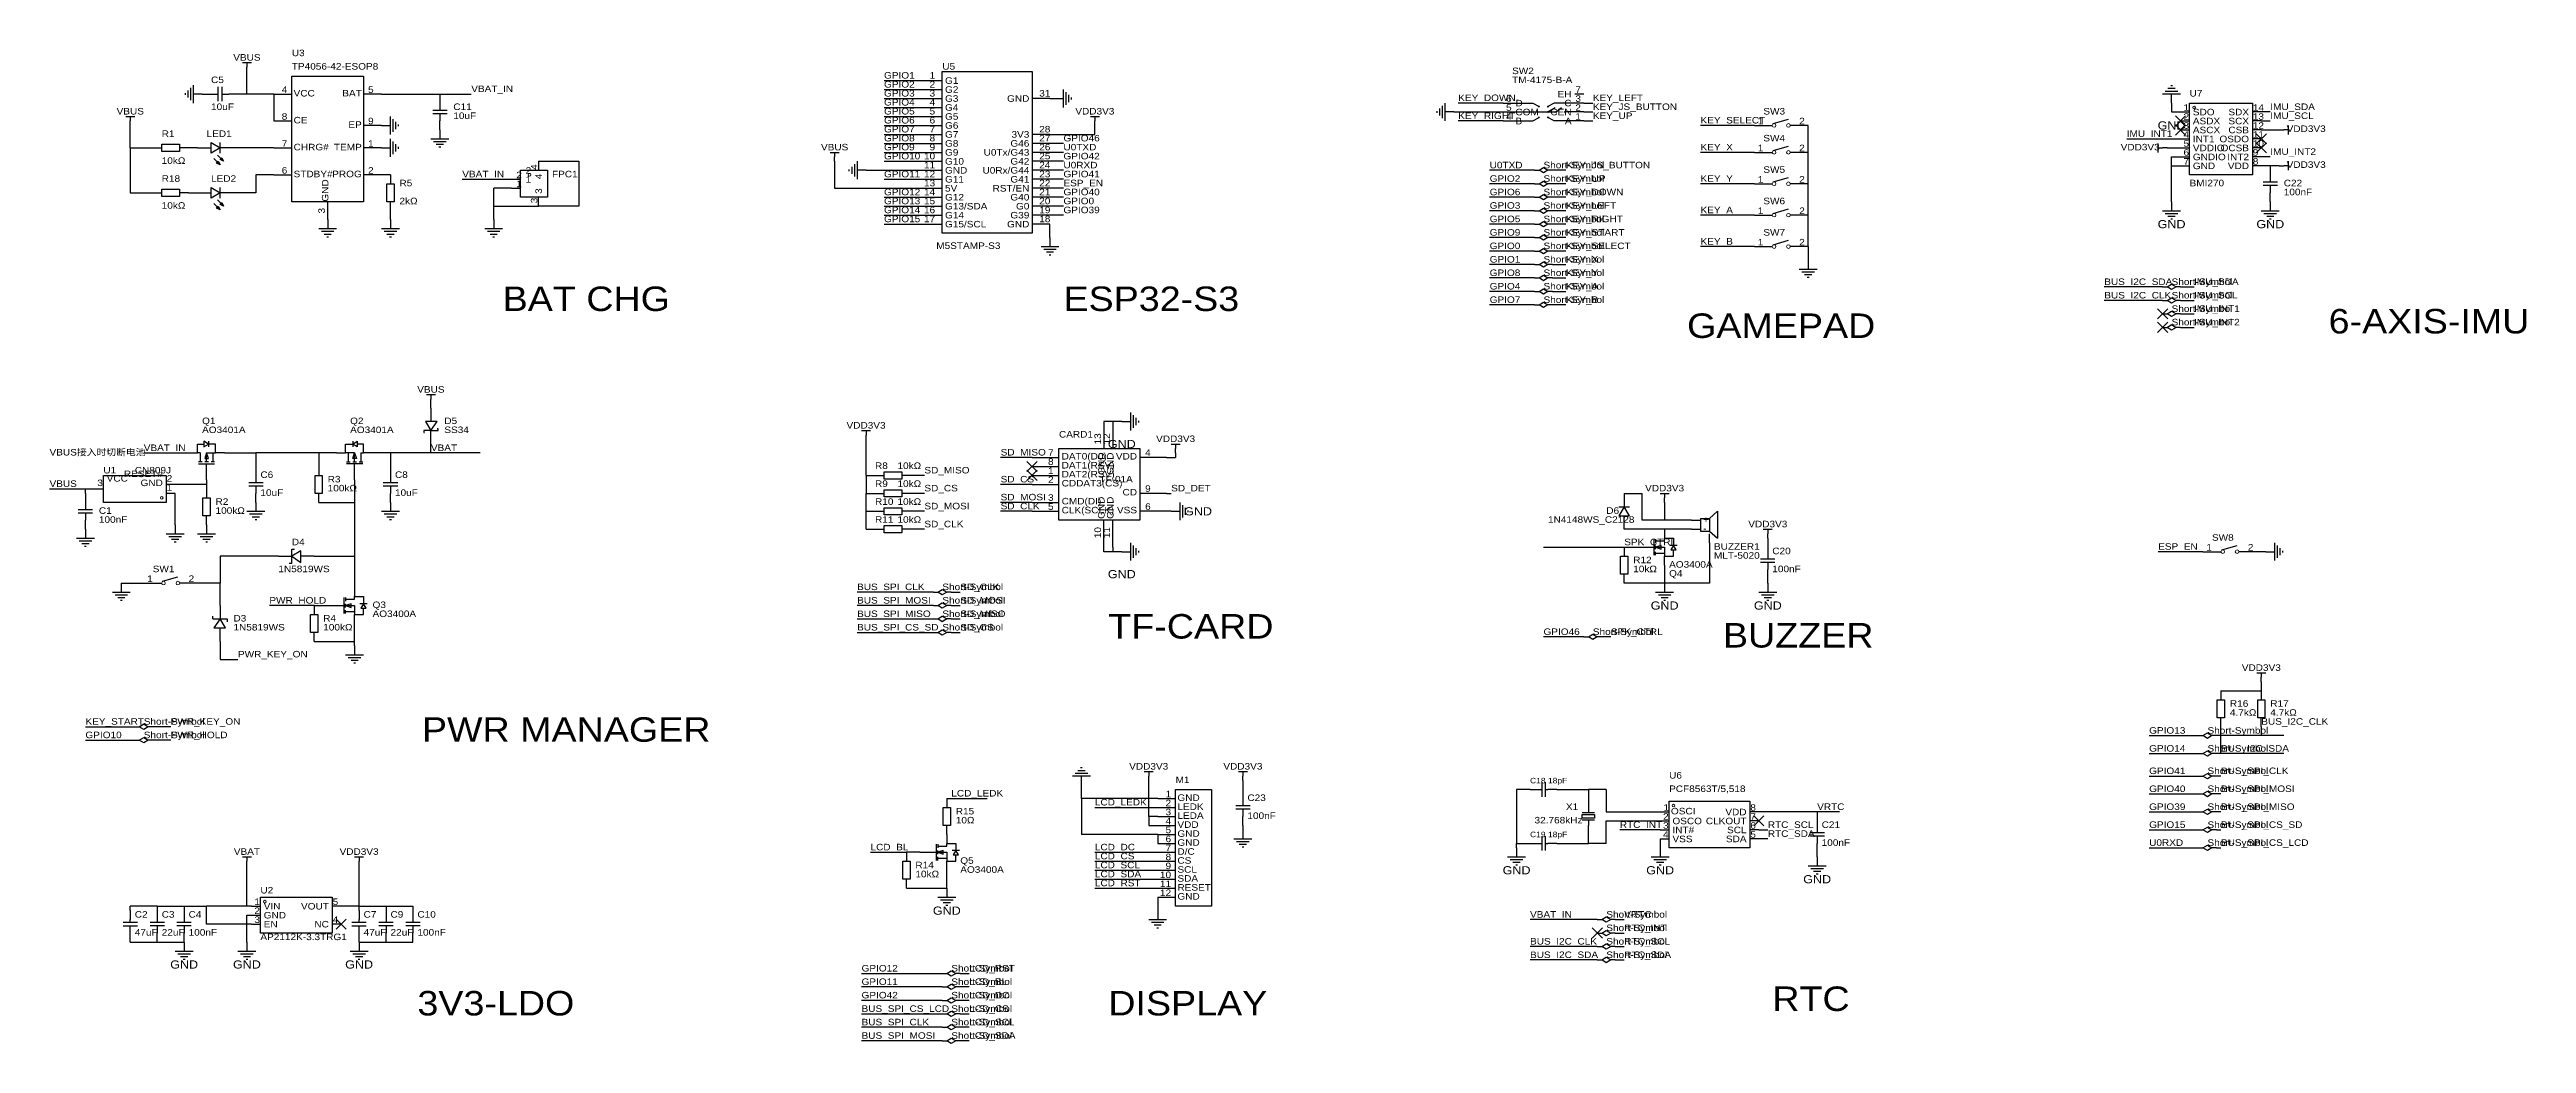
# Model space of a CAD drawing. Header units: millimetres. Extents: x 119 to 821, y 112 to 394.
import ezdxf
from ezdxf.enums import TextEntityAlignment as Align

# ---------------------------------------------------------------- set-up
doc = ezdxf.new("R2010")
doc.units = ezdxf.units.MM
doc.header["$MEASUREMENT"] = 0
doc.styles.get("Standard").update_dxf_attribs({"font": 'arial.ttf'})

msp = doc.modelspace()

# ---------------------------------------------------------------- texts
at = {"color": 1, "true_color": 0x000080, "width": 1.1}
for s, height, p in [('U3', 1.849, (187.96, 391.16)), ('C5', 1.849, (165.1, 383.54)), ('TP4056-42-ESOP8', 1.8491, (187.96, 387.35)), ('U5', 1.849, (372.11, 387.35)), ('TM-4175-B-A', 1.8491, (533.4, 383.54)), ('SW2', 1.849, (533.4, 386.08)), ('U7', 1.849, (725.17, 379.73)), ('10uF', 1.849, (165.1, 375.92)), ('C11', 1.849, (233.68, 375.92)), ('10uF', 1.849, (233.68, 373.38)), ('SW3', 1.849, (604.52, 374.65)), ('R1', 1.849, (151.13, 368.3)), ('LED1', 1.849, (163.83, 368.3)), ('SW4', 1.849, (604.52, 367.03)), ('10kΩ', 1.849, (151.13, 360.68)), ('R18', 1.849, (151.13, 355.6)), ('LED2', 1.849, (165.1, 355.6)), ('FPC1', 1.849, (261.62, 356.87)), ('Short-Symbol', 1.8491, (542.29, 359.41)), ('Short-Symbol', 1.8491, (542.29, 355.6)), ('SW5', 1.849, (604.52, 358.14)), ('2kΩ', 1.849, (218.44, 349.25)), ('R5', 1.849, (218.44, 354.33)), ('Short-Symbol', 1.8491, (542.29, 351.79)), ('SW6', 1.849, (604.52, 349.25)), ('BMI270', 1.849, (725.17, 354.33)), ('C22', 1.849, (751.84, 354.33)), ('100nF', 1.849, (751.84, 351.79)), ('10kΩ', 1.849, (151.13, 347.98)), ('Short-Symbol', 1.8491, (542.29, 347.98)), ('Short-Symbol', 1.8491, (542.29, 344.17)), ('Short-Symbol', 1.8491, (542.29, 340.36)), ('Short-Symbol', 1.8491, (542.29, 336.55)), ('SW7', 1.849, (604.52, 340.36)), ('Short-Symbol', 1.8491, (542.29, 332.74)), ('Short-Symbol', 1.8491, (542.29, 328.93)), ('Short-Symbol', 1.8491, (542.29, 325.12)), ('Short-Symbol', 1.8491, (542.29, 321.31)), ('Short-Symbol', 1.8491, (720.09, 326.39)), ('Short-Symbol', 1.8491, (720.09, 322.58)), ('Short-Symbol', 1.8491, (720.09, 318.77)), ('Short-Symbol', 1.8491, (720.09, 314.96)), ('Q1', 1.849, (162.56, 287.02)), ('Q2', 1.849, (204.47, 287.02)), ('D5', 1.849, (231.14, 287.02)), ('AO3401A', 1.849, (162.56, 284.48)), ('AO3401A', 1.849, (204.47, 284.48)), ('SS34', 1.849, (231.14, 284.48)), ('CARD1', 1.849, (405.13, 283.21)), ('U1', 1.849, (134.62, 273.05)), ('CN809J', 1.849, (143.51, 273.05)), ('C6', 1.849, (179.07, 271.78)), ('C8', 1.849, (217.17, 271.78)), ('R8', 1.849, (353.06, 274.32)), ('10kΩ', 1.849, (359.41, 274.32)), ('R2', 1.849, (166.37, 264.16)), ('10uF', 1.849, (179.07, 266.7)), ('100kΩ', 1.849, (198.12, 267.97)), ('R3', 1.849, (198.12, 270.51)), ('10uF', 1.849, (217.17, 266.7)), ('R9', 1.849, (353.06, 269.24)), ('R10', 1.849, (353.06, 264.16)), ('10kΩ', 1.849, (359.41, 269.24)), ('10kΩ', 1.849, (359.41, 264.16)), ('TF-01A', 1.849, (416.56, 270.51)), ('C1', 1.849, (133.35, 261.62)), ('100nF', 1.849, (133.35, 259.08)), ('100kΩ', 1.849, (166.37, 261.62)), ('R11', 1.849, (353.06, 259.08)), ('10kΩ', 1.849, (359.41, 259.08)), ('1N4148WS_C2128', 1.8491, (543.56, 259.08)), ('D6', 1.849, (560.07, 261.62)), ('D4', 1.849, (187.96, 252.73)), ('BUZZER1', 1.849, (590.55, 251.46)), ('C20', 1.849, (607.06, 250.19)), ('SW8', 1.849, (731.52, 254)), ('SW1', 1.849, (148.59, 245.11)), ('1N5819WS', 1.849, (184.15, 245.11)), ('10kΩ', 1.849, (567.69, 245.11)), ('R12', 1.849, (567.69, 247.65)), ('AO3400A', 1.849, (577.85, 246.38)), ('Q4', 1.849, (577.85, 243.84)), ('MLT-5020', 1.849, (590.55, 248.92)), ('100nF', 1.849, (607.06, 245.11)), ('Short-Symbol', 1.8491, (372.11, 240.03)), ('Short-Symbol', 1.8491, (372.11, 236.22)), ('D3', 1.849, (171.45, 231.14)), ('R4', 1.849, (196.85, 231.14)), ('AO3400A', 1.849, (210.82, 232.41)), ('Q3', 1.849, (210.82, 234.95)), ('Short-Symbol', 1.8491, (372.11, 232.41)), ('1N5819WS', 1.849, (171.45, 228.6)), ('100kΩ', 1.849, (196.85, 228.6)), ('Short-Symbol', 1.8491, (372.11, 228.6)), ('Short-Symbol', 1.8491, (556.26, 227.33)), ('Short-Symbol', 1.8491, (146.05, 201.93)), ('4.7kΩ', 1.849, (736.6, 204.47)), ('R16', 1.849, (736.6, 207.01)), ('4.7kΩ', 1.849, (748.03, 204.47)), ('R17', 1.849, (748.03, 207.01)), ('Short-Symbol', 1.8491, (146.05, 198.12)), ('Short-Symbol', 1.8491, (730.25, 199.39)), ('Short-Symbol', 1.8491, (730.25, 194.31)), ('Short-Symbol', 1.8491, (730.25, 187.96)), ('M1', 1.849, (438.15, 185.42)), ('C23', 1.849, (458.47, 180.34)), ('C18', 1.56, (538.48, 185.42)), ('18pF', 1.56, (543.56, 185.42)), ('U6', 1.849, (577.85, 186.69)), ('PCF8563T/5,518', 1.8491, (577.85, 182.88)), ('Short-Symbol', 1.8491, (730.25, 182.88)), ('10Ω', 1.849, (375.92, 173.99)), ('R15', 1.849, (375.92, 176.53)), ('100nF', 1.849, (458.47, 175.26)), ('32.768kHz', 1.849, (539.75, 173.99)), ('X1', 1.849, (548.64, 177.8)), ('Short-Symbol', 1.8491, (730.25, 177.8)), ('C19', 1.56, (538.48, 170.18)), ('18pF', 1.56, (543.56, 170.18)), ('C21', 1.849, (621.03, 172.72)), ('100nF', 1.849, (621.03, 167.64)), ('Short-Symbol', 1.8491, (730.25, 172.72)), ('Short-Symbol', 1.8491, (730.25, 167.64)), ('R14', 1.849, (364.49, 161.29)), ('AO3400A', 1.849, (377.19, 160.02)), ('Q5', 1.849, (377.19, 162.56)), ('U2', 1.849, (179.07, 154.17)), ('10kΩ', 1.849, (364.49, 158.75)), ('C2', 1.849, (143.51, 147.32)), ('C3', 1.849, (151.13, 147.32)), ('C4', 1.849, (158.75, 147.32)), ('C7', 1.849, (208.28, 147.32)), ('C9', 1.849, (215.9, 147.32)), ('C10', 1.849, (223.52, 147.32)), ('Short-Symbol', 1.8491, (560.07, 147.32)), ('47uF', 1.849, (143.51, 142.24)), ('22uF', 1.849, (151.13, 142.24)), ('100nF', 1.849, (158.75, 142.24)), ('AP2112K-3.3TRG1', 1.8491, (179.07, 140.96)), ('47uF', 1.849, (208.28, 142.24)), ('22uF', 1.849, (215.9, 142.24)), ('100nF', 1.849, (223.52, 142.24)), ('Short-Symbol', 1.8491, (560.07, 143.51)), ('Short-Symbol', 1.8491, (560.07, 139.7)), ('Short-Symbol', 1.8491, (374.65, 132.08)), ('Short-Symbol', 1.8491, (560.07, 135.89)), ('Short-Symbol', 1.8491, (374.65, 128.27)), ('Short-Symbol', 1.8491, (374.65, 124.46)), ('Short-Symbol', 1.8491, (374.65, 120.65)), ('Short-Symbol', 1.8491, (374.65, 116.84)), ('Short-Symbol', 1.8491, (374.65, 113.03))]:
    msp.add_text(s, height=height, dxfattribs=at).set_placement(p, align=Align.BOTTOM_LEFT)
for s, p in [('VBUS', (175.26, 389.89)), ('VBUS', (175.26, 389.89)), ('VBUS', (142.24, 374.65)), ('VBUS', (142.24, 374.65)), ('VDD3V3', (415.29, 374.65)), ('VDD3V3', (415.29, 374.65)), ('VBUS', (341.63, 364.49)), ('VBUS', (341.63, 364.49)), ('VDD3V3', (711.2, 364.49)), ('VDD3V3', (711.2, 364.49)), ('VBUS', (227.33, 295.91)), ('VBUS', (227.33, 295.91)), ('VDD3V3', (350.52, 285.75)), ('VDD3V3', (350.52, 285.75)), ('VDD3V3', (438.15, 281.94)), ('VDD3V3', (438.15, 281.94)), ('VDD3V3', (576.58, 267.97)), ('VDD3V3', (576.58, 267.97)), ('VDD3V3', (605.79, 257.81)), ('VDD3V3', (605.79, 257.81)), ('VDD3V3', (745.49, 217.17)), ('VDD3V3', (745.49, 217.17)), ('VDD3V3', (430.53, 189.23)), ('VDD3V3', (430.53, 189.23)), ('VDD3V3', (457.2, 189.23)), ('VDD3V3', (457.2, 189.23)), ('VBAT', (175.26, 165.1)), ('VBAT', (175.26, 165.1)), ('VDD3V3', (207.01, 165.1)), ('VDD3V3', (207.01, 165.1))]:
    msp.add_text(s, height=1.849, dxfattribs=at).set_placement(p, align=Align.BOTTOM_CENTER)
at = {"color": 1, "true_color": 0x0000ff, "width": 1.1}
for s, height, p in [('GPIO1', 1.849, (355.6, 384.81)), ('VBAT_IN', 1.849, (238.76, 381)), ('GPIO2', 1.849, (355.6, 382.27)), ('GPIO3', 1.849, (355.6, 379.73)), ('GPIO4', 1.849, (355.6, 377.19)), ('KEY_DOWN', 1.849, (518.16, 378.46)), ('KEY_LEFT', 1.849, (556.26, 378.46)), ('GPIO5', 1.849, (355.6, 374.65)), ('GPIO6', 1.849, (355.6, 372.11)), ('GPIO7', 1.849, (355.6, 369.57)), ('KEY_RIGHT', 1.849, (518.16, 373.38)), ('KEY_JS_BUTTON', 1.8491, (556.26, 375.92)), ('KEY_UP', 1.849, (556.26, 373.38)), ('KEY_SELECT', 1.849, (586.74, 372.11)), ('IMU_SDA', 1.849, (748.03, 375.92)), ('IMU_SCL', 1.849, (748.03, 373.38)), ('GPIO8', 1.849, (355.6, 367.03)), ('GPIO9', 1.849, (355.6, 364.49)), ('GPIO46', 1.849, (406.4, 367.03)), ('U0TXD', 1.849, (406.4, 364.49)), ('KEY_X', 1.849, (586.74, 364.49)), ('IMU_INT1', 1.849, (707.39, 368.3)), ('IMU_INT2', 1.849, (748.03, 363.22)), ('VBAT_IN', 1.849, (236.22, 356.87)), ('GPIO10', 1.849, (355.6, 361.95)), ('GPIO11', 1.849, (355.6, 356.87)), ('GPIO42', 1.849, (406.4, 361.95)), ('GPIO41', 1.849, (406.4, 356.87)), ('U0RXD', 1.849, (406.4, 359.41)), ('GPIO2', 1.849, (527.05, 355.6)), ('U0TXD', 1.849, (527.05, 359.41)), ('KEY_JS_BUTTON', 1.8491, (548.64, 359.41)), ('KEY_UP', 1.849, (548.64, 355.6)), ('KEY_Y', 1.849, (586.74, 355.6)), ('GPIO12', 1.849, (355.6, 351.79)), ('GPIO13', 1.849, (355.6, 349.25)), ('GPIO40', 1.849, (406.4, 351.79)), ('GPIO0', 1.849, (406.4, 349.25)), ('ESP_EN', 1.849, (406.4, 354.33)), ('GPIO6', 1.849, (527.05, 351.79)), ('KEY_DOWN', 1.849, (548.64, 351.79)), ('GPIO14', 1.849, (355.6, 346.71)), ('GPIO15', 1.849, (355.6, 344.17)), ('GPIO39', 1.849, (406.4, 346.71)), ('GPIO3', 1.849, (527.05, 347.98)), ('GPIO5', 1.849, (527.05, 344.17)), ('KEY_LEFT', 1.849, (548.64, 347.98)), ('KEY_RIGHT', 1.849, (548.64, 344.17)), ('KEY_A', 1.849, (586.74, 346.71)), ('GPIO9', 1.849, (527.05, 340.36)), ('GPIO0', 1.849, (527.05, 336.55)), ('KEY_START', 1.849, (548.64, 340.36)), ('KEY_SELECT', 1.849, (548.64, 336.55)), ('KEY_B', 1.849, (586.74, 337.82)), ('GPIO1', 1.849, (527.05, 332.74)), ('GPIO8', 1.849, (527.05, 328.93)), ('KEY_X', 1.849, (548.64, 332.74)), ('KEY_Y', 1.849, (548.64, 328.93)), ('GPIO4', 1.849, (527.05, 325.12)), ('GPIO7', 1.849, (527.05, 321.31)), ('KEY_A', 1.849, (548.64, 325.12)), ('KEY_B', 1.849, (548.64, 321.31)), ('BUS_I2C_SDA', 1.8491, (701.04, 326.39)), ('BUS_I2C_CLK', 1.8491, (701.04, 322.58)), ('IMU_SDA', 1.849, (726.44, 326.39)), ('IMU_SCL', 1.849, (726.44, 322.58)), ('IMU_INT1', 1.849, (726.44, 318.77)), ('IMU_INT2', 1.849, (726.44, 314.96)), ('VBAT_IN', 1.849, (146.05, 279.4)), ('VBAT', 1.849, (227.33, 279.4)), ('SD_MISO', 1.849, (388.62, 278.13)), ('SD_MISO', 1.849, (367.03, 273.05)), ('VBUS', 1.849, (119.38, 269.24)), ('SD_CS', 1.849, (367.03, 267.97)), ('SD_CS', 1.849, (388.62, 270.51)), ('SD_MOSI', 1.849, (388.62, 265.43)), ('SD_DET', 1.849, (436.88, 267.97)), ('SD_MOSI', 1.849, (367.03, 262.89)), ('SD_CLK', 1.849, (367.03, 257.81)), ('SD_CLK', 1.849, (388.62, 262.89)), ('SPK_CTRL', 1.849, (565.15, 252.73)), ('ESP_EN', 1.849, (716.28, 251.46)), ('PWR_HOLD', 1.849, (181.61, 236.22)), ('BUS_SPI_CLK', 1.8491, (347.98, 240.03)), ('BUS_SPI_MOSI', 1.8491, (347.98, 236.22)), ('SD_CLK', 1.849, (377.19, 240.03)), ('SD_MOSI', 1.849, (377.19, 236.22)), ('BUS_SPI_MISO', 1.8491, (347.98, 232.41)), ('SD_MISO', 1.849, (377.19, 232.41)), ('BUS_SPI_CS_SD', 1.8491, (347.98, 228.6)), ('SD_CS', 1.849, (377.19, 228.6)), ('GPIO46', 1.849, (542.29, 227.33)), ('SPK_CTRL', 1.849, (561.34, 227.33)), ('PWR_KEY_ON', 1.849, (172.72, 220.98)), ('KEY_START', 1.849, (129.54, 201.93)), ('PWR_KEY_ON', 1.849, (153.67, 201.93)), ('BUS_I2C_CLK', 1.8491, (745.49, 201.93)), ('GPIO10', 1.849, (129.54, 198.12)), ('PWR_HOLD', 1.849, (153.67, 198.12)), ('GPIO13', 1.849, (713.74, 199.39)), ('GPIO14', 1.849, (713.74, 194.31)), ('BUS_I2C_SDA', 1.8491, (734.06, 194.31)), ('GPIO41', 1.849, (713.74, 187.96)), ('BUS_SPI_CLK', 1.8491, (734.06, 187.96)), ('LCD_LEDK', 1.849, (374.65, 181.61)), ('GPIO40', 1.849, (713.74, 182.88)), ('BUS_SPI_MOSI', 1.8491, (734.06, 182.88)), ('LCD_LEDK', 1.849, (415.29, 179.07)), ('VRTC', 1.849, (619.76, 177.8)), ('GPIO39', 1.849, (713.74, 177.8)), ('BUS_SPI_MISO', 1.8491, (734.06, 177.8)), ('LCD_BL', 1.849, (351.79, 166.37)), ('LCD_DC', 1.849, (415.29, 166.37)), ('RTC_INT', 1.849, (563.88, 172.72)), ('RTC_SCL', 1.849, (605.79, 172.72)), ('RTC_SDA', 1.849, (605.79, 170.18)), ('GPIO15', 1.849, (713.74, 172.72)), ('U0RXD', 1.849, (713.74, 167.64)), ('BUS_SPI_CS_SD', 1.8491, (734.06, 172.72)), ('BUS_SPI_CS_LCD', 1.8491, (734.06, 167.64)), ('LCD_CS', 1.849, (415.29, 163.83)), ('LCD_SCL', 1.849, (415.29, 161.29)), ('LCD_SDA', 1.849, (415.29, 158.75)), ('LCD_RST', 1.849, (415.29, 156.21)), ('VBAT_IN', 1.849, (538.48, 147.32)), ('VRTC', 1.849, (565.15, 147.32)), ('BUS_I2C_CLK', 1.8491, (538.48, 139.7)), ('RTC_INT', 1.849, (565.15, 143.51)), ('RTC_SCL', 1.849, (565.15, 139.7)), ('GPIO12', 1.849, (349.25, 132.08)), ('LCD_RST', 1.849, (379.73, 132.08)), ('BUS_I2C_SDA', 1.8491, (538.48, 135.89)), ('RTC_SDA', 1.849, (565.15, 135.89)), ('GPIO11', 1.849, (349.25, 128.27)), ('GPIO42', 1.849, (349.25, 124.46)), ('LCD_BL', 1.849, (379.73, 128.27)), ('LCD_DC', 1.849, (379.73, 124.46)), ('BUS_SPI_CS_LCD', 1.8491, (349.25, 120.65)), ('BUS_SPI_CLK', 1.8491, (349.25, 116.84)), ('LCD_CS', 1.849, (379.73, 120.65)), ('LCD_SCL', 1.849, (379.73, 116.84)), ('BUS_SPI_MOSI', 1.8491, (349.25, 113.03)), ('LCD_SDA', 1.849, (379.73, 113.03))]:
    msp.add_text(s, height=height, dxfattribs=at).set_placement(p, align=Align.BOTTOM_LEFT)
at = {"color": 1, "true_color": 0x000000, "width": 1.1}
for s, height, p in [('1', 1.85, (370.08, 384.81)), ('4', 1.85, (186.69, 380.77)), ('BAT', 1.849, (207.77, 379.75)), ('4', 1.85, (370.08, 377.19)), ('3', 1.85, (370.08, 379.73)), ('2', 1.85, (370.08, 382.27)), ('6', 1.85, (533.27, 378.23)), ('EH', 1.849, (550.24, 379.5)), ('C', 1.85, (550.24, 376.96)), ('8', 1.85, (186.69, 373.15)), ('EP', 1.849, (207.77, 370.86)), ('5', 1.85, (370.08, 374.65)), ('6', 1.85, (370.08, 372.11)), ('7', 1.85, (370.08, 369.57)), ('4', 1.85, (533.27, 373.15)), ('5', 1.85, (533.27, 375.69)), ('CEN', 1.849, (550.24, 374.42)), ('A', 1.85, (550.24, 371.88)), ('1', 1.85, (604.52, 371.88)), ('3', 1.85, (725.04, 370.61)), ('2', 1.85, (725.04, 373.15)), ('1', 1.85, (725.04, 375.69)), ('SDX', 1.849, (742.01, 374.42)), ('SCX', 1.849, (742.01, 371.88)), ('CSB', 1.849, (742.01, 369.34)), ('7', 1.85, (186.69, 365.53)), ('TEMP', 1.849, (207.77, 364.51)), ('8', 1.85, (370.08, 367.03)), ('9', 1.85, (370.08, 364.49)), ('1', 1.85, (604.52, 364.26)), ('4', 1.85, (725.04, 368.07)), ('5', 1.85, (725.04, 365.53)), ('6', 1.85, (725.04, 362.99)), ('OSDO', 1.849, (742.01, 366.8)), ('OCSB', 1.849, (742.01, 364.26)), ('6', 1.85, (186.69, 357.91)), ('PROG', 1.849, (207.77, 356.89)), ('2', 1.85, (253.09, 356.62)), ('10', 1.849, (370.08, 361.95)), ('11', 1.849, (370.08, 359.41)), ('12', 1.849, (370.08, 356.87)), ('1', 1.85, (604.52, 355.37)), ('7', 1.85, (725.04, 360.45)), ('VDD', 1.849, (742.01, 359.18)), ('INT2', 1.849, (742.01, 361.72)), ('1', 1.85, (253.09, 354.08)), ('13', 1.849, (370.08, 354.33)), ('14', 1.849, (370.08, 351.79)), ('15', 1.849, (370.08, 349.25)), ('16', 1.849, (370.08, 346.71)), ('17', 1.849, (370.08, 344.17)), ('1', 1.85, (604.52, 346.48)), ('1', 1.85, (604.52, 337.59)), ('RESET#', 1.849, (151.46, 272.01)), ('8', 1.85, (403.61, 275.46)), ('7', 1.85, (403.61, 278)), ('1', 1.85, (403.61, 272.92)), ('VDD', 1.849, (427.23, 276.99)), ('3', 1.85, (134.49, 269.47)), ('GND', 1.849, (151.46, 269.47)), ('3', 1.85, (403.61, 265.3)), ('2', 1.85, (403.61, 270.38)), ('CD', 1.849, (427.23, 266.83)), ('5', 1.85, (403.61, 262.76)), ('VSS', 1.849, (427.23, 261.75)), ('1', 1.85, (731.52, 251.23)), ('1', 1.85, (148.59, 242.34)), ('1', 1.85, (436.88, 181.38)), ('4', 1.85, (436.88, 173.76)), ('3', 1.85, (436.88, 176.3)), ('2', 1.85, (436.88, 178.84)), ('2', 1.85, (577.72, 175.03)), ('1', 1.85, (577.85, 177.57)), ('CLKOUT', 1.849, (599.77, 173.76)), ('VDD', 1.849, (599.77, 176.3)), ('5', 1.85, (436.88, 171.22)), ('6', 1.85, (436.88, 168.68)), ('7', 1.85, (436.88, 166.14)), ('4', 1.85, (577.72, 169.95)), ('3', 1.85, (577.72, 172.49)), ('SDA', 1.849, (599.77, 168.68)), ('SCL', 1.849, (599.77, 171.22)), ('8', 1.85, (436.88, 163.6)), ('9', 1.85, (436.88, 161.06)), ('10', 1.849, (436.88, 158.52)), ('11', 1.849, (436.88, 155.98)), ('12', 1.849, (436.88, 153.44)), ('3', 1.85, (178.94, 145.82)), ('2', 1.85, (178.94, 148.36)), ('1', 1.85, (178.94, 150.9)), ('VOUT', 1.849, (198.45, 149.63)), ('NC', 1.849, (198.45, 144.55))]:
    msp.add_text(s, height=height, dxfattribs=at).set_placement(p, align=Align.BOTTOM_RIGHT)
for s, p in [('G1', (372.87, 384.81)), ('G2', (372.87, 382.27)), ('G3', (372.87, 379.73)), ('G4', (372.87, 377.19)), ('G5', (372.87, 374.65)), ('G6', (372.87, 372.11)), ('G7', (372.87, 369.57)), ('G8', (372.87, 367.03)), ('G9', (372.87, 364.49)), ('G10', (372.87, 361.95)), ('GND', (372.87, 359.41)), ('G11', (372.87, 356.87)), ('5V', (372.87, 354.33)), ('G12', (372.87, 351.79)), ('G13/SDA', (372.87, 349.25)), ('G14', (372.87, 346.71)), ('G15/SCL', (372.87, 344.17))]:
    msp.add_text(s, height=1.849, dxfattribs=at).set_placement(p, align=Align.MIDDLE_LEFT)
for s, height, p in [('VCC', 1.849, (188.47, 379.75)), ('5', 1.85, (209.55, 380.77)), ('31', 1.849, (399.54, 379.73)), ('D', 1.85, (534.34, 376.96)), ('3', 1.85, (551.31, 378.23)), ('7', 1.85, (551.31, 380.77)), ('CE', 1.849, (188.47, 372.13)), ('9', 1.85, (209.55, 371.88)), ('28', 1.849, (399.54, 369.57)), ('COM', 1.849, (534.34, 374.42)), ('B', 1.85, (534.34, 371.88)), ('2', 1.85, (551.31, 375.69)), ('1', 1.85, (551.31, 373.15)), ('2', 1.85, (614.68, 371.88)), ('ASDX', 1.849, (726.11, 371.88)), ('ASCX', 1.849, (726.11, 369.34)), ('SDO', 1.849, (726.11, 374.42)), ('14', 1.849, (743.08, 375.69)), ('13', 1.849, (743.08, 373.15)), ('12', 1.849, (743.08, 370.61)), ('CHRG#', 1.849, (188.47, 364.51)), ('1', 1.85, (209.55, 365.53)), ('27', 1.849, (399.54, 367.03)), ('26', 1.849, (399.54, 364.49)), ('2', 1.85, (614.68, 364.26)), ('VDDIO', 1.849, (726.11, 364.26)), ('INT1', 1.849, (726.11, 366.8)), ('9', 1.85, (743.08, 362.99)), ('11', 1.849, (743.08, 368.07)), ('10', 1.849, (743.08, 365.53)), ('STDBY#', 1.849, (188.47, 356.89)), ('2', 1.85, (209.55, 357.91)), ('2', 1.85, (254.16, 357.89)), ('1', 1.85, (254.16, 355.35)), ('25', 1.849, (399.54, 361.95)), ('24', 1.849, (399.54, 359.41)), ('23', 1.849, (399.54, 356.87)), ('2', 1.85, (614.68, 355.37)), ('GNDIO', 1.849, (726.11, 361.72)), ('GND', 1.849, (726.11, 359.18)), ('8', 1.85, (743.08, 360.45)), ('22', 1.849, (399.54, 354.33)), ('21', 1.849, (399.54, 351.79)), ('20', 1.849, (399.54, 349.25)), ('19', 1.849, (399.54, 346.71)), ('18', 1.849, (399.54, 344.17)), ('2', 1.85, (614.68, 346.48)), ('2', 1.85, (614.68, 337.59)), ('BAT CHG', 6.934, (247.65, 317.5)), ('ESP32-S3', 6.934, (406.4, 317.5)), ('GAMEPAD', 6.934, (582.93, 309.88)), ('6-AXIS-IMU', 6.934, (764.54, 311.15)), ('VBUS接入时切断电池', 1.8491, (119.38, 278.13)), ('DAT0(D0)', 1.849, (405.89, 276.99)), ('DAT1(RSV)', 1.849, (405.89, 274.45)), ('DAT2(RSV)', 1.849, (405.89, 271.91)), ('4', 1.85, (429.51, 278)), ('VCC', 1.849, (135.56, 270.74)), ('2', 1.85, (152.53, 270.74)), ('1', 1.85, (152.53, 268.2)), ('CDDAT3(CS)', 1.849, (405.89, 269.37)), ('CMD(DI)', 1.849, (405.89, 264.29)), ('9', 1.85, (429.51, 267.84)), ('CLK(SCLK)', 1.849, (405.89, 261.75)), ('6', 1.85, (429.51, 262.76)), ('+', 1.85, (587.5, 259.1)), ('-', 1.85, (587.5, 256.56)), ('2', 1.85, (741.68, 251.23)), ('2', 1.85, (158.75, 242.34)), ('TF-CARD', 6.934, (419.1, 224.79)), ('BUZZER', 6.934, (593.09, 222.25)), ('PWR MANAGER', 6.9342, (224.79, 195.58)), ('GND', 1.849, (438.66, 180.36)), ('LEDK', 1.849, (438.66, 177.82)), ('LEDA', 1.849, (438.66, 175.28)), ('OSCI', 1.849, (578.36, 176.55)), ('OSCO', 1.849, (578.79, 173.76)), ('8', 1.85, (600.84, 177.57)), ('7', 1.85, (600.84, 175.03)), ('VDD', 1.849, (438.66, 172.74)), ('GND', 1.849, (438.66, 170.2)), ('GND', 1.849, (438.66, 167.66)), ('VSS', 1.849, (578.79, 168.68)), ('INT#', 1.849, (578.79, 171.22)), ('5', 1.85, (600.84, 169.95)), ('6', 1.85, (600.84, 172.49)), ('SCL', 1.849, (438.66, 160.04)), ('CS', 1.849, (438.66, 162.58)), ('D/C', 1.849, (438.66, 165.12)), ('SDA', 1.849, (438.66, 157.5)), ('GND', 1.849, (438.66, 152.42)), ('RESET', 1.849, (438.66, 154.96)), ('VIN', 1.849, (180.01, 149.63)), ('GND', 1.849, (180.01, 147.09)), ('4', 1.85, (199.52, 145.82)), ('5', 1.85, (199.52, 150.9)), ('EN', 1.849, (180.01, 144.55)), ('3V3-LDO', 6.934, (223.52, 118.11)), ('DISPLAY', 6.934, (419.1, 118.11)), ('RTC', 6.934, (607.06, 119.38))]:
    msp.add_text(s, height=height, dxfattribs=at).set_placement(p, align=Align.BOTTOM_LEFT)
for s, p in [('GND', (396.75, 379.73)), ('U0Tx/G43', (396.75, 364.49)), ('G46', (396.75, 367.03)), ('3V3', (396.75, 369.57)), ('U0Rx/G44', (396.75, 359.41)), ('G42', (396.75, 361.95)), ('G41', (396.75, 356.87)), ('RST/EN', (396.75, 354.33)), ('G40', (396.75, 351.79)), ('GND', (396.75, 344.17)), ('G39', (396.75, 346.71)), ('G0', (396.75, 349.25))]:
    msp.add_text(s, height=1.849, dxfattribs=at).set_placement(p, align=Align.MIDDLE_RIGHT)
at = {"color": 1, "true_color": 0x000080, "width": 1.1}
for s, height, p in [('GND', 2.311, (720.09, 372.11)), ('GND', 2.311, (720.09, 344.17)), ('GND', 2.311, (748.03, 344.17)), ('M5STAMP-S3', 1.849, (379.48, 338.07)), ('GND', 2.311, (422.91, 281.94)), ('GND', 2.311, (444.5, 262.89)), ('GND', 2.311, (444.5, 262.89)), ('GND', 2.311, (422.91, 245.11)), ('GND', 2.311, (576.58, 236.22)), ('GND', 2.311, (605.79, 236.22)), ('GND', 2.311, (534.67, 161.29)), ('GND', 2.311, (575.31, 161.29)), ('GND', 2.311, (619.76, 158.75)), ('GND', 2.311, (373.38, 149.86)), ('GND', 2.311, (157.48, 134.62)), ('GND', 2.311, (175.26, 134.62)), ('GND', 2.311, (207.01, 134.62))]:
    msp.add_text(s, height=height, dxfattribs=at).set_placement(p, align=Align.MIDDLE_CENTER)
for p in [(758.19, 372.11), (758.19, 372.11), (758.19, 361.95), (758.19, 361.95)]:
    msp.add_text('VDD3V3', height=1.849, dxfattribs=at).set_placement(p, align=Align.TOP_CENTER)
at = {"color": 1, "true_color": 0x000000, "width": 1.1}
for s, height, p in [('4', 1.85, (258.04, 359.54)), ('GND', 1.849, (198.88, 350.54)), ('3', 1.85, (259.31, 352.73)), ('13', 1.849, (417.58, 281.81)), ('12', 1.849, (420.12, 281.81)), ('GND', 1.849, (418.59, 260.73)), ('GND', 1.849, (421.13, 260.73))]:
    msp.add_text(s, height=height, rotation=90, dxfattribs=at).set_placement(p, align=Align.BOTTOM_LEFT)
for s, height, p in [('4', 1.85, (259.31, 358.47)), ('3', 1.85, (258.04, 351.66)), ('3', 1.85, (197.87, 348.76)), ('GND', 1.849, (418.59, 279.53)), ('GND', 1.849, (421.13, 279.53)), ('10', 1.849, (417.58, 258.44)), ('11', 1.849, (420.12, 258.44))]:
    msp.add_text(s, height=height, rotation=90, dxfattribs=at).set_placement(p, align=Align.BOTTOM_RIGHT)

# ---------------------------------------------------------------- linework, layer by layer
at = {"color": 1, "true_color": 0xa00000}
for points in [[(173.99, 389.89), (176.53, 389.89)], [(175.26, 389.89), (175.26, 388.62)], [(157.73, 381.25), (157.73, 380.75)], [(158.5, 382.02), (158.5, 379.98)], [(159.26, 382.78), (159.26, 379.22)], [(160.02, 383.54), (160.02, 378.46)], [(165.1, 381), (167.13, 381)], [(167.13, 378.97), (167.13, 383.03)], [(168.15, 383.03), (168.15, 378.97)], [(168.15, 381), (170.18, 381)], [(406.4, 377.19), (406.4, 382.27)], [(407.16, 377.95), (407.16, 381.51)], [(407.92, 378.71), (407.92, 380.75)], [(408.69, 379.48), (408.69, 379.98)], [(722.63, 381), (717.55, 381)], [(721.87, 381.76), (718.31, 381.76)], [(721.11, 382.52), (719.07, 382.52)], [(720.34, 383.29), (719.84, 383.29)], [(140.97, 374.65), (143.51, 374.65)], [(142.24, 374.65), (142.24, 373.38)], [(215.9, 369.57), (215.9, 374.65)], [(216.66, 370.33), (216.66, 373.89)], [(217.42, 371.09), (217.42, 373.13)], [(218.19, 371.86), (218.19, 372.36)], [(227.84, 376.43), (231.9, 376.43)], [(231.9, 375.41), (227.84, 375.41)], [(229.87, 378.46), (229.87, 376.43)], [(229.87, 375.41), (229.87, 373.38)], [(414.02, 374.65), (416.56, 374.65)], [(415.29, 374.65), (415.29, 373.38)], [(512.06, 376.17), (512.06, 375.67)], [(512.83, 376.94), (512.83, 374.9)], [(513.59, 377.7), (513.59, 374.14)], [(514.35, 378.46), (514.35, 373.38)], [(533.4, 378.46), (539.24, 378.46), (541.02, 377.44)], [(533.4, 375.92), (543.56, 375.92)], [(533.4, 373.38), (539.24, 373.38), (541.02, 374.4)], [(551.18, 378.46), (545.34, 378.46), (543.56, 377.44)], [(543.56, 375.92), (545.59, 377.19)], [(543.56, 375.92), (545.85, 375.92)], [(551.18, 373.38), (545.34, 373.38), (543.56, 374.4)], [(545.85, 375.92), (547.37, 377.19)], [(551.18, 375.92), (548.39, 375.92)], [(604.52, 372.11), (607.06, 372.11)], [(607.31, 372.62), (611.63, 373.89)], [(614.68, 372.11), (612.14, 372.11)], [(753.11, 372.11), (753.11, 369.57)], [(167.64, 364.24), (167.64, 367.28)], [(215.9, 363.22), (215.9, 368.3)], [(216.66, 363.98), (216.66, 367.54)], [(217.42, 364.74), (217.42, 366.78)], [(218.19, 365.51), (218.19, 366.01)], [(227.33, 368.3), (232.41, 368.3)], [(228.09, 367.54), (231.65, 367.54)], [(228.85, 366.78), (230.89, 366.78)], [(229.62, 366.01), (230.12, 366.01)], [(607.31, 365), (611.63, 366.27)], [(716.28, 364.49), (716.28, 367.03)], [(716.28, 365.76), (717.55, 365.76)], [(753.11, 370.84), (751.84, 370.84)], [(165.86, 362.71), (167.64, 360.93)], [(166.88, 363.73), (168.66, 361.95)], [(340.36, 364.49), (342.9, 364.49)], [(341.63, 364.49), (341.63, 363.22)], [(345.69, 359.66), (345.69, 359.16)], [(346.46, 360.43), (346.46, 358.39)], [(347.22, 361.19), (347.22, 357.63)], [(347.98, 361.95), (347.98, 356.87)], [(604.52, 364.49), (607.06, 364.49)], [(614.68, 364.49), (612.14, 364.49)], [(748.03, 358.14), (748.03, 356.11)], [(753.11, 360.68), (751.84, 360.68)], [(753.11, 361.95), (753.11, 359.41)], [(166.88, 351.03), (168.66, 349.25)], [(167.64, 351.54), (167.64, 354.58)], [(604.52, 355.6), (607.06, 355.6)], [(607.31, 356.11), (611.63, 357.38)], [(614.68, 355.6), (612.14, 355.6)], [(746, 356.11), (750.06, 356.11)], [(750.06, 355.09), (746, 355.09)], [(748.03, 355.09), (748.03, 353.06)], [(165.86, 350.01), (167.64, 348.23)], [(604.52, 346.71), (607.06, 346.71)], [(607.31, 347.22), (611.63, 348.49)], [(614.68, 346.71), (612.14, 346.71)], [(717.55, 347.98), (722.63, 347.98)], [(718.31, 347.22), (721.87, 347.22)], [(719.07, 346.46), (721.11, 346.46)], [(719.84, 345.69), (720.34, 345.69)], [(745.49, 347.98), (750.57, 347.98)], [(746.25, 347.22), (749.81, 347.22)], [(747.01, 346.46), (749.05, 346.46)], [(747.78, 345.69), (748.28, 345.69)], [(195.58, 342.9), (200.66, 342.9)], [(196.34, 342.14), (199.9, 342.14)], [(197.1, 341.38), (199.14, 341.38)], [(197.87, 340.61), (198.37, 340.61)], [(213.36, 342.9), (218.44, 342.9)], [(214.12, 342.14), (217.68, 342.14)], [(214.88, 341.38), (216.92, 341.38)], [(215.65, 340.61), (216.15, 340.61)], [(242.57, 342.9), (247.65, 342.9)], [(243.33, 342.14), (246.89, 342.14)], [(244.09, 341.38), (246.13, 341.38)], [(244.86, 340.61), (245.36, 340.61)], [(400.05, 337.82), (405.13, 337.82)], [(400.81, 337.06), (404.37, 337.06)], [(604.52, 337.82), (607.06, 337.82)], [(607.31, 338.33), (611.63, 339.6)], [(614.68, 337.82), (612.14, 337.82)], [(401.57, 336.3), (403.61, 336.3)], [(402.34, 335.53), (402.84, 335.53)], [(614.68, 331.47), (619.76, 331.47)], [(615.44, 330.71), (619, 330.71)], [(616.2, 329.95), (618.24, 329.95)], [(616.97, 329.18), (617.47, 329.18)], [(226.06, 295.91), (228.6, 295.91)], [(227.33, 295.91), (227.33, 294.64)], [(425.45, 285.75), (425.45, 290.83)], [(426.21, 286.51), (426.21, 290.07)], [(426.97, 287.27), (426.97, 289.31)], [(427.74, 288.04), (427.74, 288.54)], [(162.05, 279.4), (161.29, 279.4), (161.29, 281.94), (163.07, 281.94)], [(164.34, 282.7), (164.34, 282.45), (164.34, 281.43), (164.34, 281.18)], [(166.37, 279.4), (166.37, 281.94), (164.34, 281.94)], [(203.2, 279.4), (203.2, 281.94), (205.23, 281.94)], [(205.23, 282.7), (205.23, 282.45), (205.23, 281.43), (205.23, 281.18)], [(207.52, 279.4), (208.28, 279.4), (208.28, 281.94), (206.5, 281.94)], [(227.33, 285.75), (225.3, 285.75), (225.3, 285.24), (225.55, 285.24)], [(227.33, 285.75), (229.36, 285.75), (229.36, 286.26), (229.11, 286.26)], [(349.25, 285.75), (351.79, 285.75)], [(350.52, 285.75), (350.52, 284.48)], [(436.88, 281.94), (439.42, 281.94)], [(438.15, 281.94), (438.15, 280.67)], [(162.56, 276.86), (161.54, 276.86)], [(161.54, 276.35), (166.12, 276.35)], [(162.05, 279.4), (162.05, 276.86)], [(164.34, 276.86), (163.32, 276.86)], [(163.83, 276.86), (163.83, 279.4), (166.37, 279.4)], [(163.83, 274.32), (163.83, 276.35)], [(166.12, 276.86), (165.1, 276.86)], [(165.61, 279.4), (165.61, 276.86)], [(205.74, 276.86), (205.74, 279.4), (203.2, 279.4)], [(203.45, 276.86), (204.47, 276.86)], [(208.03, 276.35), (203.45, 276.35)], [(203.96, 279.4), (203.96, 276.86)], [(205.23, 276.86), (206.25, 276.86)], [(205.74, 274.32), (205.74, 276.35)], [(207.01, 276.86), (208.03, 276.86)], [(207.52, 279.4), (207.52, 276.86)], [(175.77, 271.02), (179.83, 271.02)], [(179.83, 270), (175.77, 270)], [(177.8, 273.05), (177.8, 271.02)], [(177.8, 270), (177.8, 267.97)], [(213.87, 271.02), (217.93, 271.02)], [(217.93, 270), (213.87, 270)], [(215.9, 273.05), (215.9, 271.02)], [(215.9, 270), (215.9, 267.97)], [(575.31, 267.97), (577.85, 267.97)], [(576.58, 267.97), (576.58, 266.7)], [(127.51, 263.4), (131.57, 263.4)], [(131.57, 262.38), (127.51, 262.38)], [(129.54, 265.43), (129.54, 263.4)], [(129.54, 262.38), (129.54, 260.35)], [(175.26, 262.89), (180.34, 262.89)], [(176.02, 262.13), (179.58, 262.13)], [(176.78, 261.37), (178.82, 261.37)], [(177.55, 260.6), (178.05, 260.6)], [(213.36, 262.89), (218.44, 262.89)], [(214.12, 262.13), (217.68, 262.13)], [(214.88, 261.37), (216.92, 261.37)], [(215.65, 260.6), (216.15, 260.6)], [(439.42, 260.35), (439.42, 265.43)], [(440.18, 261.11), (440.18, 264.67)], [(440.94, 261.87), (440.94, 263.91)], [(441.71, 262.64), (441.71, 263.14)], [(563.63, 264.16), (566.67, 264.16)], [(586.74, 260.86), (589.28, 260.86)], [(586.74, 260.86), (586.74, 257.3)], [(591.57, 262.89), (589.28, 260.86)], [(589.28, 260.86), (589.28, 257.3)], [(591.57, 262.89), (591.57, 255.27)], [(127, 255.27), (132.08, 255.27)], [(127.76, 254.51), (131.32, 254.51)], [(128.52, 253.75), (130.56, 253.75)], [(129.29, 252.98), (129.79, 252.98)], [(152.4, 256.54), (157.48, 256.54)], [(153.16, 255.78), (156.72, 255.78)], [(153.92, 255.02), (155.96, 255.02)], [(154.69, 254.25), (155.19, 254.25)], [(161.29, 256.54), (166.37, 256.54)], [(162.05, 255.78), (165.61, 255.78)], [(162.81, 255.02), (164.85, 255.02)], [(163.58, 254.25), (164.08, 254.25)], [(425.45, 248.92), (425.45, 254)], [(426.21, 249.68), (426.21, 253.24)], [(426.97, 250.44), (426.97, 252.48)], [(571.5, 252.73), (573.53, 252.73)], [(573.53, 255.02), (573.53, 250.44)], [(574.04, 254.51), (576.58, 254.51), (576.58, 255.27), (579.12, 255.27), (579.12, 253.24)], [(574.04, 255.02), (574.04, 254)], [(574.04, 252.22), (574.04, 253.24)], [(574.04, 252.73), (576.58, 252.73), (576.58, 250.19), (579.12, 250.19), (579.12, 251.97)], [(580.14, 253.24), (579.63, 253.24), (578.61, 253.24), (578.1, 253.24)], [(586.74, 257.3), (589.28, 257.3)], [(589.28, 257.3), (591.57, 255.27)], [(604.52, 257.81), (607.06, 257.81)], [(605.79, 257.81), (605.79, 256.54)], [(734.31, 251.97), (738.63, 253.24)], [(749.3, 248.92), (749.3, 254)], [(750.06, 249.68), (750.06, 253.24)], [(750.82, 250.44), (750.82, 252.48)], [(187.96, 248.16), (187.2, 248.16)], [(187.96, 248.16), (187.96, 252.22)], [(187.96, 252.22), (188.72, 252.22)], [(427.74, 251.21), (427.74, 251.71)], [(574.04, 250.44), (574.04, 251.46)], [(576.58, 250.95), (574.04, 250.95)], [(603.76, 249.43), (607.82, 249.43)], [(607.82, 248.41), (603.76, 248.41)], [(605.79, 251.46), (605.79, 249.43)], [(605.79, 248.41), (605.79, 246.38)], [(731.52, 251.46), (734.06, 251.46)], [(741.68, 251.46), (739.14, 251.46)], [(751.59, 251.21), (751.59, 251.71)], [(137.16, 240.03), (142.24, 240.03)], [(137.92, 239.27), (141.48, 239.27)], [(138.68, 238.51), (140.72, 238.51)], [(148.59, 242.57), (151.13, 242.57)], [(151.38, 243.08), (155.7, 244.35)], [(158.75, 242.57), (156.21, 242.57)], [(202.69, 238.51), (202.69, 233.93)], [(203.2, 238), (205.74, 238), (205.74, 238.76), (208.28, 238.76), (208.28, 236.73)], [(203.2, 238.51), (203.2, 237.49)], [(574.04, 240.03), (579.12, 240.03)], [(574.8, 239.27), (578.36, 239.27)], [(575.56, 238.51), (577.6, 238.51)], [(603.25, 240.03), (608.33, 240.03)], [(604.01, 239.27), (607.57, 239.27)], [(604.77, 238.51), (606.81, 238.51)], [(139.45, 237.74), (139.95, 237.74)], [(165.61, 232.41), (165.61, 233.17)], [(165.61, 232.41), (169.67, 232.41)], [(169.67, 232.41), (169.67, 231.65)], [(200.66, 236.22), (202.69, 236.22)], [(203.2, 235.71), (203.2, 236.73)], [(203.2, 236.22), (205.74, 236.22), (205.74, 233.68), (208.28, 233.68), (208.28, 235.46)], [(203.2, 233.93), (203.2, 234.95)], [(205.74, 234.44), (203.2, 234.44)], [(209.3, 236.73), (208.79, 236.73), (207.77, 236.73), (207.26, 236.73)], [(576.33, 237.74), (576.83, 237.74)], [(605.54, 237.74), (606.04, 237.74)], [(203.2, 222.25), (208.28, 222.25)], [(203.96, 221.49), (207.52, 221.49)], [(204.72, 220.73), (206.76, 220.73)], [(205.49, 219.96), (205.99, 219.96)], [(744.22, 217.17), (746.76, 217.17)], [(745.49, 217.17), (745.49, 215.9)], [(412.5, 189.48), (410.46, 189.48)], [(411.73, 190.25), (411.23, 190.25)], [(414.02, 187.96), (408.94, 187.96)], [(413.26, 188.72), (409.7, 188.72)], [(429.26, 189.23), (431.8, 189.23)], [(430.53, 189.23), (430.53, 187.96)], [(455.93, 189.23), (458.47, 189.23)], [(457.2, 189.23), (457.2, 187.96)], [(541.02, 184.15), (541.78, 184.15)], [(541.78, 186.18), (541.78, 182.12)], [(542.8, 186.18), (542.8, 182.12)], [(542.8, 184.15), (543.56, 184.15)], [(455.17, 179.58), (459.23, 179.58)], [(459.23, 178.56), (455.17, 178.56)], [(457.2, 181.61), (457.2, 179.58)], [(457.2, 178.56), (457.2, 176.53)], [(556.77, 177.55), (553.21, 177.55)], [(556.77, 175.51), (553.21, 175.51)], [(554.99, 179.07), (554.99, 177.55)], [(554.99, 175.51), (554.99, 173.99)], [(370.33, 168.66), (370.33, 164.08)], [(370.84, 168.15), (373.38, 168.15), (373.38, 168.91), (375.92, 168.91), (375.92, 166.88)], [(370.84, 168.66), (370.84, 167.64)], [(454.66, 170.18), (459.74, 170.18)], [(455.42, 169.42), (458.98, 169.42)], [(456.18, 168.66), (458.22, 168.66)], [(541.02, 168.91), (541.78, 168.91)], [(541.78, 170.94), (541.78, 166.88)], [(542.8, 170.94), (542.8, 166.88)], [(542.8, 168.91), (543.56, 168.91)], [(617.73, 171.96), (621.79, 171.96)], [(621.79, 170.94), (617.73, 170.94)], [(619.76, 173.99), (619.76, 171.96)], [(619.76, 170.94), (619.76, 168.91)], [(173.99, 165.1), (176.53, 165.1)], [(175.26, 165.1), (175.26, 163.83)], [(205.74, 165.1), (208.28, 165.1)], [(207.01, 165.1), (207.01, 163.83)], [(368.3, 166.37), (370.33, 166.37)], [(370.84, 165.86), (370.84, 166.88)], [(370.84, 166.37), (373.38, 166.37), (373.38, 163.83), (375.92, 163.83), (375.92, 165.61)], [(370.84, 164.08), (370.84, 165.1)], [(373.38, 164.59), (370.84, 164.59)], [(376.94, 166.88), (376.43, 166.88), (375.41, 166.88), (374.9, 166.88)], [(456.95, 167.89), (457.45, 167.89)], [(532.13, 165.1), (537.21, 165.1)], [(532.89, 164.34), (536.45, 164.34)], [(533.65, 163.58), (535.69, 163.58)], [(534.42, 162.81), (534.92, 162.81)], [(572.77, 165.1), (577.85, 165.1)], [(573.53, 164.34), (577.09, 164.34)], [(574.29, 163.58), (576.33, 163.58)], [(575.06, 162.81), (575.56, 162.81)], [(617.22, 162.56), (622.3, 162.56)], [(617.98, 161.8), (621.54, 161.8)], [(618.74, 161.04), (620.78, 161.04)], [(619.51, 160.27), (620.01, 160.27)], [(142.24, 146.56), (142.24, 147.32)], [(149.86, 148.59), (149.86, 146.56)], [(157.48, 148.59), (157.48, 146.56)], [(207.01, 146.56), (207.01, 147.32)], [(214.63, 148.59), (214.63, 146.56)], [(222.25, 148.59), (222.25, 146.56)], [(370.84, 153.67), (375.92, 153.67)], [(371.6, 152.91), (375.16, 152.91)], [(372.36, 152.15), (374.4, 152.15)], [(373.13, 151.38), (373.63, 151.38)], [(430.53, 147.32), (435.61, 147.32)], [(140.21, 146.56), (144.27, 146.56)], [(140.21, 145.54), (144.27, 145.54)], [(142.24, 144.78), (142.24, 145.54)], [(147.83, 146.56), (151.89, 146.56)], [(151.89, 145.54), (147.83, 145.54)], [(149.86, 145.54), (149.86, 143.51)], [(155.45, 146.56), (159.51, 146.56)], [(159.51, 145.54), (155.45, 145.54)], [(157.48, 145.54), (157.48, 143.51)], [(204.98, 146.56), (209.04, 146.56)], [(204.98, 145.54), (209.04, 145.54)], [(207.01, 144.78), (207.01, 145.54)], [(212.6, 146.56), (216.66, 146.56)], [(216.66, 145.54), (212.6, 145.54)], [(214.63, 145.54), (214.63, 143.51)], [(220.22, 146.56), (224.28, 146.56)], [(224.28, 145.54), (220.22, 145.54)], [(222.25, 145.54), (222.25, 143.51)], [(431.29, 146.56), (434.85, 146.56)], [(432.05, 145.8), (434.09, 145.8)], [(432.82, 145.03), (433.32, 145.03)], [(154.94, 138.43), (160.02, 138.43)], [(155.7, 137.67), (159.26, 137.67)], [(156.46, 136.91), (158.5, 136.91)], [(157.23, 136.14), (157.73, 136.14)], [(172.72, 138.43), (177.8, 138.43)], [(173.48, 137.67), (177.04, 137.67)], [(174.24, 136.91), (176.28, 136.91)], [(175.01, 136.14), (175.51, 136.14)], [(204.47, 138.43), (209.55, 138.43)], [(205.23, 137.67), (208.79, 137.67)], [(205.99, 136.91), (208.03, 136.91)], [(206.76, 136.14), (207.26, 136.14)]]:
    msp.add_lwpolyline(points, dxfattribs=at)
at = {"color": 1, "true_color": 0x880000}
for points in [[(175.26, 387.35), (175.26, 388.62)], [(162.56, 381), (160.02, 381)], [(162.56, 381), (165.1, 381)], [(172.72, 381), (170.18, 381)], [(182.88, 381), (187.96, 381)], [(213.36, 381), (208.28, 381)], [(229.87, 381), (229.87, 378.46)], [(367.03, 384.81), (372.11, 384.81)], [(367.03, 382.27), (372.11, 382.27)], [(367.03, 379.73), (372.11, 379.73)], [(402.59, 379.73), (397.51, 379.73)], [(403.86, 379.73), (406.4, 379.73)], [(553.72, 381), (551.18, 381)], [(720.09, 378.46), (720.09, 381)], [(142.24, 372.11), (142.24, 373.38)], [(182.88, 373.38), (187.96, 373.38)], [(213.36, 372.11), (208.28, 372.11)], [(213.36, 372.11), (215.9, 372.11)], [(229.87, 370.84), (229.87, 373.38)], [(367.03, 377.19), (372.11, 377.19)], [(367.03, 374.65), (372.11, 374.65)], [(367.03, 372.11), (372.11, 372.11)], [(415.29, 372.11), (415.29, 373.38)], [(516.89, 375.92), (514.35, 375.92)], [(530.86, 378.46), (533.4, 378.46)], [(530.86, 375.92), (533.4, 375.92)], [(530.86, 373.38), (533.4, 373.38)], [(553.72, 378.46), (551.18, 378.46)], [(553.72, 375.92), (551.18, 375.92)], [(553.72, 373.38), (551.18, 373.38)], [(601.98, 372.11), (604.52, 372.11)], [(617.22, 372.11), (614.68, 372.11)], [(722.63, 375.92), (725.17, 375.92)], [(722.63, 373.38), (725.17, 373.38)], [(745.49, 375.92), (742.95, 375.92)], [(745.49, 373.38), (742.95, 373.38)], [(148.59, 365.76), (151.13, 365.76)], [(158.75, 365.76), (156.21, 365.76)], [(161.29, 365.76), (165.1, 365.76)], [(171.45, 365.76), (167.64, 365.76)], [(182.88, 365.76), (187.96, 365.76)], [(213.36, 365.76), (208.28, 365.76)], [(213.36, 365.76), (215.9, 365.76)], [(229.87, 370.84), (229.87, 368.3)], [(367.03, 369.57), (372.11, 369.57)], [(367.03, 367.03), (372.11, 367.03)], [(402.59, 369.57), (397.51, 369.57)], [(402.59, 367.03), (397.51, 367.03)], [(718.82, 365.76), (717.55, 365.76)], [(722.63, 370.84), (725.17, 370.84)], [(722.63, 368.3), (725.17, 368.3)], [(722.63, 365.76), (725.17, 365.76)], [(745.49, 370.84), (742.95, 370.84)], [(745.49, 368.3), (742.95, 368.3)], [(745.49, 365.76), (742.95, 365.76)], [(750.57, 370.84), (751.84, 370.84)], [(182.88, 358.14), (187.96, 358.14)], [(213.36, 358.14), (208.28, 358.14)], [(215.9, 358.14), (215.9, 355.6)], [(257.81, 361.95), (257.81, 359.41)], [(341.63, 361.95), (341.63, 363.22)], [(350.52, 359.41), (347.98, 359.41)], [(367.03, 364.49), (372.11, 364.49)], [(367.03, 361.95), (372.11, 361.95)], [(367.03, 359.41), (372.11, 359.41)], [(402.59, 364.49), (397.51, 364.49)], [(402.59, 361.95), (397.51, 361.95)], [(402.59, 359.41), (397.51, 359.41)], [(539.75, 359.41), (541.02, 359.41)], [(544.83, 359.41), (543.56, 359.41)], [(601.98, 364.49), (604.52, 364.49)], [(617.22, 364.49), (614.68, 364.49)], [(722.63, 363.22), (725.17, 363.22)], [(722.63, 360.68), (725.17, 360.68)], [(745.49, 363.22), (742.95, 363.22)], [(745.49, 360.68), (742.95, 360.68)], [(748.03, 360.68), (748.03, 358.14)], [(750.57, 360.68), (751.84, 360.68)], [(148.59, 353.06), (151.13, 353.06)], [(158.75, 353.06), (156.21, 353.06)], [(161.29, 353.06), (165.1, 353.06)], [(171.45, 353.06), (167.64, 353.06)], [(250.19, 356.87), (252.73, 356.87)], [(250.19, 354.33), (252.73, 354.33)], [(257.81, 349.25), (257.81, 351.79)], [(367.03, 356.87), (372.11, 356.87)], [(367.03, 354.33), (372.11, 354.33)], [(367.03, 351.79), (372.11, 351.79)], [(402.59, 356.87), (397.51, 356.87)], [(402.59, 354.33), (397.51, 354.33)], [(402.59, 351.79), (397.51, 351.79)], [(539.75, 355.6), (541.02, 355.6)], [(539.75, 351.79), (541.02, 351.79)], [(544.83, 355.6), (543.56, 355.6)], [(544.83, 351.79), (543.56, 351.79)], [(601.98, 355.6), (604.52, 355.6)], [(617.22, 355.6), (614.68, 355.6)], [(748.03, 350.52), (748.03, 353.06)], [(198.12, 345.44), (198.12, 350.52)], [(198.12, 345.44), (198.12, 342.9)], [(215.9, 347.98), (215.9, 350.52)], [(215.9, 345.44), (215.9, 342.9)], [(245.11, 345.44), (245.11, 342.9)], [(367.03, 349.25), (372.11, 349.25)], [(367.03, 346.71), (372.11, 346.71)], [(367.03, 344.17), (372.11, 344.17)], [(402.59, 349.25), (397.51, 349.25)], [(402.59, 346.71), (397.51, 346.71)], [(402.59, 344.17), (397.51, 344.17)], [(539.75, 347.98), (541.02, 347.98)], [(539.75, 344.17), (541.02, 344.17)], [(544.83, 347.98), (543.56, 347.98)], [(544.83, 344.17), (543.56, 344.17)], [(601.98, 346.71), (604.52, 346.71)], [(617.22, 346.71), (614.68, 346.71)], [(720.09, 350.52), (720.09, 347.98)], [(748.03, 350.52), (748.03, 347.98)], [(402.59, 340.36), (402.59, 337.82)], [(539.75, 340.36), (541.02, 340.36)], [(544.83, 340.36), (543.56, 340.36)], [(601.98, 337.82), (604.52, 337.82)], [(617.22, 337.82), (614.68, 337.82)], [(539.75, 336.55), (541.02, 336.55)], [(539.75, 332.74), (541.02, 332.74)], [(544.83, 336.55), (543.56, 336.55)], [(544.83, 332.74), (543.56, 332.74)], [(617.22, 334.01), (617.22, 331.47)], [(539.75, 328.93), (541.02, 328.93)], [(539.75, 325.12), (541.02, 325.12)], [(544.83, 328.93), (543.56, 328.93)], [(544.83, 325.12), (543.56, 325.12)], [(717.55, 326.39), (718.82, 326.39)], [(717.55, 322.58), (718.82, 322.58)], [(722.63, 326.39), (721.36, 326.39)], [(722.63, 322.58), (721.36, 322.58)], [(539.75, 321.31), (541.02, 321.31)], [(544.83, 321.31), (543.56, 321.31)], [(717.55, 318.77), (718.82, 318.77)], [(722.63, 318.77), (721.36, 318.77)], [(717.55, 314.96), (718.82, 314.96)], [(722.63, 314.96), (721.36, 314.96)], [(227.33, 293.37), (227.33, 294.64)], [(227.33, 292.1), (227.33, 288.29)], [(417.83, 288.29), (417.83, 280.67)], [(420.37, 288.29), (420.37, 280.67)], [(422.91, 288.29), (425.45, 288.29)], [(227.33, 281.94), (227.33, 285.75)], [(350.52, 283.21), (350.52, 284.48)], [(438.15, 279.4), (438.15, 280.67)], [(158.75, 279.4), (161.29, 279.4)], [(163.83, 271.78), (163.83, 274.32)], [(168.91, 279.4), (166.37, 279.4)], [(177.8, 275.59), (177.8, 273.05)], [(195.58, 275.59), (195.58, 273.05)], [(200.66, 279.4), (203.2, 279.4)], [(205.74, 271.78), (205.74, 274.32)], [(210.82, 279.4), (208.28, 279.4)], [(215.9, 275.59), (215.9, 273.05)], [(397.51, 278.13), (405.13, 278.13)], [(397.51, 275.59), (405.13, 275.59)], [(435.61, 278.13), (427.99, 278.13)], [(129.54, 267.97), (129.54, 265.43)], [(132.08, 269.24), (134.62, 269.24)], [(154.94, 270.51), (152.4, 270.51)], [(154.94, 267.97), (152.4, 267.97)], [(163.83, 269.24), (163.83, 266.7)], [(177.8, 265.43), (177.8, 267.97)], [(195.58, 265.43), (195.58, 267.97)], [(215.9, 265.43), (215.9, 267.97)], [(353.06, 273.05), (355.6, 273.05)], [(353.06, 267.97), (355.6, 267.97)], [(363.22, 273.05), (360.68, 273.05)], [(363.22, 267.97), (360.68, 267.97)], [(397.51, 273.05), (405.13, 273.05)], [(397.51, 270.51), (405.13, 270.51)], [(435.61, 267.97), (427.99, 267.97)], [(565.15, 267.97), (565.15, 264.16)], [(576.58, 265.43), (576.58, 266.7)], [(129.54, 257.81), (129.54, 260.35)], [(163.83, 259.08), (163.83, 261.62)], [(177.8, 265.43), (177.8, 262.89)], [(215.9, 265.43), (215.9, 262.89)], [(353.06, 262.89), (355.6, 262.89)], [(363.22, 262.89), (360.68, 262.89)], [(397.51, 265.43), (405.13, 265.43)], [(397.51, 262.89), (405.13, 262.89)], [(417.83, 252.73), (417.83, 260.35)], [(420.37, 252.73), (420.37, 260.35)], [(435.61, 262.89), (427.99, 262.89)], [(436.88, 262.89), (439.42, 262.89)], [(565.15, 257.81), (565.15, 261.62)], [(584.2, 260.35), (586.74, 260.35)], [(129.54, 257.81), (129.54, 255.27)], [(154.94, 259.08), (154.94, 256.54)], [(163.83, 259.08), (163.83, 256.54)], [(353.06, 257.81), (355.6, 257.81)], [(363.22, 257.81), (360.68, 257.81)], [(565.15, 252.73), (565.15, 250.19)], [(568.96, 252.73), (571.5, 252.73)], [(576.58, 257.81), (576.58, 255.27)], [(584.2, 257.81), (586.74, 257.81)], [(589.28, 254), (589.28, 256.54)], [(605.79, 255.27), (605.79, 256.54)], [(605.79, 254), (605.79, 251.46)], [(184.15, 250.19), (187.96, 250.19)], [(194.31, 250.19), (190.5, 250.19)], [(422.91, 251.46), (425.45, 251.46)], [(576.58, 247.65), (576.58, 250.19)], [(605.79, 243.84), (605.79, 246.38)], [(728.98, 251.46), (731.52, 251.46)], [(744.22, 251.46), (741.68, 251.46)], [(746.76, 251.46), (749.3, 251.46)], [(139.7, 242.57), (139.7, 240.03)], [(146.05, 242.57), (148.59, 242.57)], [(161.29, 242.57), (158.75, 242.57)], [(205.74, 241.3), (205.74, 238.76)], [(369.57, 240.03), (370.84, 240.03)], [(374.65, 240.03), (373.38, 240.03)], [(565.15, 242.57), (565.15, 245.11)], [(576.58, 242.57), (576.58, 240.03)], [(605.79, 242.57), (605.79, 240.03)], [(167.64, 236.22), (167.64, 232.41)], [(194.31, 236.22), (194.31, 233.68)], [(198.12, 236.22), (200.66, 236.22)], [(205.74, 231.14), (205.74, 233.68)], [(369.57, 236.22), (370.84, 236.22)], [(369.57, 232.41), (370.84, 232.41)], [(374.65, 236.22), (373.38, 236.22)], [(374.65, 232.41), (373.38, 232.41)], [(167.64, 226.06), (167.64, 229.87)], [(194.31, 226.06), (194.31, 228.6)], [(205.74, 224.79), (205.74, 222.25)], [(369.57, 228.6), (370.84, 228.6)], [(374.65, 228.6), (373.38, 228.6)], [(553.72, 227.33), (554.99, 227.33)], [(558.8, 227.33), (557.53, 227.33)], [(734.06, 212.09), (734.06, 209.55)], [(745.49, 214.63), (745.49, 215.9)], [(745.49, 212.09), (745.49, 209.55)], [(734.06, 201.93), (734.06, 204.47)], [(745.49, 201.93), (745.49, 204.47)], [(143.51, 201.93), (144.78, 201.93)], [(143.51, 198.12), (144.78, 198.12)], [(148.59, 201.93), (147.32, 201.93)], [(148.59, 198.12), (147.32, 198.12)], [(727.71, 199.39), (728.98, 199.39)], [(732.79, 199.39), (731.52, 199.39)], [(727.71, 194.31), (728.98, 194.31)], [(732.79, 194.31), (731.52, 194.31)], [(411.48, 185.42), (411.48, 187.96)], [(430.53, 186.69), (430.53, 187.96)], [(457.2, 186.69), (457.2, 187.96)], [(457.2, 184.15), (457.2, 181.61)], [(538.48, 184.15), (541.02, 184.15)], [(546.1, 184.15), (543.56, 184.15)], [(727.71, 187.96), (728.98, 187.96)], [(727.71, 182.88), (728.98, 182.88)], [(732.79, 187.96), (731.52, 187.96)], [(732.79, 182.88), (731.52, 182.88)], [(373.38, 181.61), (373.38, 179.07)], [(433.07, 181.61), (438.15, 181.61)], [(433.07, 179.07), (438.15, 179.07)], [(433.07, 176.53), (438.15, 176.53)], [(457.2, 173.99), (457.2, 176.53)], [(554.99, 181.61), (554.99, 179.07)], [(575.31, 177.8), (577.85, 177.8)], [(603.25, 177.8), (600.71, 177.8)], [(619.76, 176.53), (619.76, 173.99)], [(727.71, 177.8), (728.98, 177.8)], [(732.79, 177.8), (731.52, 177.8)], [(373.38, 171.45), (373.38, 173.99)], [(373.38, 171.45), (373.38, 168.91)], [(433.07, 173.99), (438.15, 173.99)], [(433.07, 171.45), (438.15, 171.45)], [(433.07, 168.91), (438.15, 168.91)], [(457.2, 172.72), (457.2, 170.18)], [(538.48, 168.91), (541.02, 168.91)], [(546.1, 168.91), (543.56, 168.91)], [(554.99, 171.45), (554.99, 173.99)], [(575.31, 175.26), (577.85, 175.26)], [(575.31, 172.72), (577.85, 172.72)], [(575.31, 170.18), (577.85, 170.18)], [(603.25, 175.26), (600.71, 175.26)], [(603.25, 172.72), (600.71, 172.72)], [(603.25, 170.18), (600.71, 170.18)], [(619.76, 166.37), (619.76, 168.91)], [(727.71, 172.72), (728.98, 172.72)], [(732.79, 172.72), (731.52, 172.72)], [(175.26, 162.56), (175.26, 163.83)], [(207.01, 162.56), (207.01, 163.83)], [(361.95, 166.37), (361.95, 163.83)], [(365.76, 166.37), (368.3, 166.37)], [(373.38, 161.29), (373.38, 163.83)], [(433.07, 166.37), (438.15, 166.37)], [(433.07, 163.83), (438.15, 163.83)], [(433.07, 161.29), (438.15, 161.29)], [(534.67, 167.64), (534.67, 165.1)], [(575.31, 167.64), (575.31, 165.1)], [(619.76, 165.1), (619.76, 162.56)], [(727.71, 167.64), (728.98, 167.64)], [(732.79, 167.64), (731.52, 167.64)], [(361.95, 156.21), (361.95, 158.75)], [(373.38, 156.21), (373.38, 153.67)], [(433.07, 158.75), (438.15, 158.75)], [(433.07, 156.21), (438.15, 156.21)], [(142.24, 149.86), (142.24, 147.32)], [(149.86, 151.13), (149.86, 148.59)], [(157.48, 151.13), (157.48, 148.59)], [(176.53, 151.13), (179.07, 151.13)], [(176.53, 148.59), (179.07, 148.59)], [(201.93, 151.13), (199.39, 151.13)], [(207.01, 149.86), (207.01, 147.32)], [(214.63, 151.13), (214.63, 148.59)], [(222.25, 151.13), (222.25, 148.59)], [(433.07, 153.67), (438.15, 153.67)], [(433.07, 149.86), (433.07, 147.32)], [(557.53, 147.32), (558.8, 147.32)], [(562.61, 147.32), (561.34, 147.32)], [(142.24, 142.24), (142.24, 144.78)], [(149.86, 140.97), (149.86, 143.51)], [(157.48, 140.97), (157.48, 143.51)], [(157.48, 140.97), (157.48, 138.43)], [(175.26, 140.97), (175.26, 138.43)], [(176.53, 146.05), (179.07, 146.05)], [(201.93, 146.05), (199.39, 146.05)], [(207.01, 142.24), (207.01, 144.78)], [(207.01, 140.97), (207.01, 138.43)], [(214.63, 140.97), (214.63, 143.51)], [(222.25, 140.97), (222.25, 143.51)], [(557.53, 143.51), (558.8, 143.51)], [(562.61, 143.51), (561.34, 143.51)], [(557.53, 139.7), (558.8, 139.7)], [(557.53, 135.89), (558.8, 135.89)], [(562.61, 139.7), (561.34, 139.7)], [(562.61, 135.89), (561.34, 135.89)], [(372.11, 132.08), (373.38, 132.08)], [(372.11, 128.27), (373.38, 128.27)], [(377.19, 132.08), (375.92, 132.08)], [(377.19, 128.27), (375.92, 128.27)], [(372.11, 124.46), (373.38, 124.46)], [(372.11, 120.65), (373.38, 120.65)], [(377.19, 124.46), (375.92, 124.46)], [(377.19, 120.65), (375.92, 120.65)], [(372.11, 116.84), (373.38, 116.84)], [(372.11, 113.03), (373.38, 113.03)], [(377.19, 116.84), (375.92, 116.84)], [(377.19, 113.03), (375.92, 113.03)]]:
    msp.add_lwpolyline(points, dxfattribs=at)
at = {"color": 1, "true_color": 0x008800}
for points in [[(175.26, 381), (175.26, 387.35)], [(175.26, 381), (172.72, 381)], [(182.88, 381), (175.26, 381)], [(182.88, 381), (182.88, 373.38)], [(213.36, 381), (229.87, 381)], [(229.87, 381), (238.76, 381)], [(355.6, 384.81), (367.03, 384.81)], [(355.6, 382.27), (367.03, 382.27)], [(355.6, 379.73), (367.03, 379.73)], [(402.59, 379.73), (403.86, 379.73)], [(142.24, 365.76), (142.24, 372.11)], [(355.6, 377.19), (367.03, 377.19)], [(355.6, 374.65), (367.03, 374.65)], [(355.6, 372.11), (367.03, 372.11)], [(415.29, 369.57), (415.29, 372.11)], [(516.89, 375.92), (530.86, 375.92)], [(530.86, 378.46), (518.16, 378.46)], [(530.86, 373.38), (518.16, 373.38)], [(553.72, 378.46), (556.26, 378.46)], [(553.72, 375.92), (556.26, 375.92)], [(553.72, 373.38), (556.26, 373.38)], [(601.98, 372.11), (586.74, 372.11)], [(617.22, 364.49), (617.22, 372.11)], [(720.09, 378.46), (720.09, 375.92)], [(720.09, 375.92), (722.63, 375.92)], [(748.03, 375.92), (745.49, 375.92)], [(745.49, 373.38), (748.03, 373.38)], [(142.24, 365.76), (148.59, 365.76)], [(142.24, 365.76), (142.24, 353.06)], [(161.29, 365.76), (158.75, 365.76)], [(182.88, 365.76), (171.45, 365.76)], [(355.6, 369.57), (367.03, 369.57)], [(355.6, 367.03), (367.03, 367.03)], [(402.59, 369.57), (415.29, 369.57)], [(406.4, 367.03), (402.59, 367.03)], [(707.39, 368.3), (722.63, 368.3)], [(718.82, 365.76), (722.63, 365.76)], [(745.49, 370.84), (750.57, 370.84)], [(182.88, 358.14), (177.8, 358.14)], [(177.8, 358.14), (177.8, 353.06)], [(215.9, 358.14), (213.36, 358.14)], [(257.81, 361.95), (269.24, 361.95)], [(269.24, 361.95), (269.24, 349.25)], [(341.63, 361.95), (341.63, 354.33)], [(350.52, 359.41), (367.03, 359.41)], [(355.6, 364.49), (367.03, 364.49)], [(355.6, 361.95), (367.03, 361.95)], [(406.4, 364.49), (402.59, 364.49)], [(406.4, 361.95), (402.59, 361.95)], [(406.4, 359.41), (402.59, 359.41)], [(539.75, 359.41), (527.05, 359.41)], [(548.64, 359.41), (544.83, 359.41)], [(601.98, 364.49), (586.74, 364.49)], [(617.22, 355.6), (617.22, 364.49)], [(720.09, 363.22), (722.63, 363.22)], [(720.09, 360.68), (720.09, 363.22)], [(720.09, 360.68), (722.63, 360.68)], [(720.09, 350.52), (720.09, 360.68)], [(748.03, 363.22), (745.49, 363.22)], [(748.03, 360.68), (745.49, 360.68)], [(750.57, 360.68), (748.03, 360.68)], [(142.24, 353.06), (148.59, 353.06)], [(158.75, 353.06), (161.29, 353.06)], [(177.8, 353.06), (171.45, 353.06)], [(236.22, 356.87), (250.19, 356.87)], [(250.19, 354.33), (245.11, 354.33)], [(245.11, 349.25), (245.11, 354.33)], [(341.63, 354.33), (367.03, 354.33)], [(355.6, 356.87), (367.03, 356.87)], [(355.6, 351.79), (367.03, 351.79)], [(406.4, 356.87), (402.59, 356.87)], [(406.4, 354.33), (402.59, 354.33)], [(406.4, 351.79), (402.59, 351.79)], [(539.75, 355.6), (527.05, 355.6)], [(539.75, 351.79), (527.05, 351.79)], [(548.64, 355.6), (544.83, 355.6)], [(548.64, 351.79), (544.83, 351.79)], [(601.98, 355.6), (586.74, 355.6)], [(617.22, 346.71), (617.22, 355.6)], [(215.9, 345.44), (215.9, 347.98)], [(245.11, 345.44), (245.11, 349.25)], [(245.11, 349.25), (257.81, 349.25)], [(269.24, 349.25), (257.81, 349.25)], [(355.6, 349.25), (367.03, 349.25)], [(355.6, 346.71), (367.03, 346.71)], [(355.6, 344.17), (367.03, 344.17)], [(406.4, 349.25), (402.59, 349.25)], [(406.4, 346.71), (402.59, 346.71)], [(402.59, 340.36), (402.59, 344.17)], [(539.75, 347.98), (527.05, 347.98)], [(539.75, 344.17), (527.05, 344.17)], [(548.64, 347.98), (544.83, 347.98)], [(548.64, 344.17), (544.83, 344.17)], [(601.98, 346.71), (586.74, 346.71)], [(617.22, 337.82), (617.22, 346.71)], [(539.75, 340.36), (527.05, 340.36)], [(548.64, 340.36), (544.83, 340.36)], [(601.98, 337.82), (586.74, 337.82)], [(617.22, 337.82), (617.22, 334.01)], [(539.75, 336.55), (527.05, 336.55)], [(539.75, 332.74), (527.05, 332.74)], [(548.64, 336.55), (544.83, 336.55)], [(544.83, 332.74), (548.64, 332.74)], [(539.75, 328.93), (527.05, 328.93)], [(539.75, 325.12), (527.05, 325.12)], [(544.83, 328.93), (548.64, 328.93)], [(544.83, 325.12), (548.64, 325.12)], [(717.55, 326.39), (701.04, 326.39)], [(717.55, 322.58), (701.04, 322.58)], [(722.63, 326.39), (726.44, 326.39)], [(722.63, 322.58), (726.44, 322.58)], [(539.75, 321.31), (527.05, 321.31)], [(548.64, 321.31), (544.83, 321.31)], [(722.63, 318.77), (726.44, 318.77)], [(722.63, 314.96), (726.44, 314.96)], [(227.33, 292.1), (227.33, 293.37)], [(420.37, 288.29), (417.83, 288.29)], [(422.91, 288.29), (420.37, 288.29)], [(227.33, 279.4), (227.33, 281.94)], [(350.52, 273.05), (350.52, 283.21)], [(146.05, 279.4), (158.75, 279.4)], [(168.91, 279.4), (177.8, 279.4)], [(177.8, 279.4), (177.8, 275.59)], [(195.58, 279.4), (177.8, 279.4)], [(195.58, 279.4), (195.58, 275.59)], [(200.66, 279.4), (195.58, 279.4)], [(215.9, 279.4), (210.82, 279.4)], [(215.9, 279.4), (215.9, 275.59)], [(227.33, 279.4), (215.9, 279.4)], [(241.3, 279.4), (227.33, 279.4)], [(397.51, 278.13), (388.62, 278.13)], [(435.61, 278.13), (438.15, 278.13)], [(438.15, 279.4), (438.15, 278.13)], [(119.38, 269.24), (129.54, 269.24)], [(129.54, 269.24), (132.08, 269.24)], [(129.54, 267.97), (129.54, 269.24)], [(163.83, 270.51), (154.94, 270.51)], [(154.94, 259.08), (154.94, 267.97)], [(163.83, 271.78), (163.83, 270.51)], [(163.83, 270.51), (163.83, 269.24)], [(205.74, 271.78), (205.74, 265.43)], [(350.52, 273.05), (353.06, 273.05)], [(350.52, 273.05), (350.52, 267.97)], [(350.52, 267.97), (353.06, 267.97)], [(350.52, 262.89), (350.52, 267.97)], [(367.03, 273.05), (363.22, 273.05)], [(367.03, 267.97), (363.22, 267.97)], [(397.51, 270.51), (388.62, 270.51)], [(435.61, 267.97), (436.88, 267.97)], [(565.15, 267.97), (570.23, 267.97)], [(570.23, 260.35), (570.23, 267.97)], [(195.58, 265.43), (205.74, 265.43)], [(205.74, 265.43), (205.74, 250.19)], [(350.52, 262.89), (353.06, 262.89)], [(350.52, 257.81), (350.52, 262.89)], [(367.03, 262.89), (363.22, 262.89)], [(397.51, 265.43), (388.62, 265.43)], [(397.51, 262.89), (388.62, 262.89)], [(436.88, 262.89), (435.61, 262.89)], [(576.58, 260.35), (570.23, 260.35)], [(576.58, 265.43), (576.58, 260.35)], [(584.2, 260.35), (576.58, 260.35)], [(350.52, 257.81), (353.06, 257.81)], [(367.03, 257.81), (363.22, 257.81)], [(417.83, 251.46), (417.83, 252.73)], [(420.37, 252.73), (420.37, 251.46)], [(542.29, 252.73), (565.15, 252.73)], [(576.58, 257.81), (565.15, 257.81)], [(565.15, 252.73), (568.96, 252.73)], [(584.2, 257.81), (576.58, 257.81)], [(589.28, 254), (589.28, 242.57)], [(605.79, 255.27), (605.79, 254)], [(184.15, 250.19), (167.64, 250.19)], [(167.64, 250.19), (167.64, 242.57)], [(194.31, 250.19), (205.74, 250.19)], [(205.74, 250.19), (205.74, 241.3)], [(420.37, 251.46), (417.83, 251.46)], [(422.91, 251.46), (420.37, 251.46)], [(576.58, 247.65), (576.58, 242.57)], [(728.98, 251.46), (716.28, 251.46)], [(746.76, 251.46), (744.22, 251.46)], [(139.7, 242.57), (146.05, 242.57)], [(167.64, 242.57), (161.29, 242.57)], [(167.64, 236.22), (167.64, 242.57)], [(369.57, 240.03), (347.98, 240.03)], [(374.65, 240.03), (377.19, 240.03)], [(576.58, 242.57), (565.15, 242.57)], [(589.28, 242.57), (576.58, 242.57)], [(605.79, 242.57), (605.79, 243.84)], [(194.31, 236.22), (181.61, 236.22)], [(194.31, 236.22), (198.12, 236.22)], [(369.57, 236.22), (347.98, 236.22)], [(347.98, 232.41), (369.57, 232.41)], [(374.65, 236.22), (377.19, 236.22)], [(374.65, 232.41), (377.19, 232.41)], [(167.64, 226.06), (167.64, 220.98)], [(194.31, 226.06), (205.74, 226.06)], [(205.74, 226.06), (205.74, 231.14)], [(205.74, 224.79), (205.74, 226.06)], [(347.98, 228.6), (369.57, 228.6)], [(374.65, 228.6), (377.19, 228.6)], [(553.72, 227.33), (542.29, 227.33)], [(561.34, 227.33), (558.8, 227.33)], [(167.64, 220.98), (172.72, 220.98)], [(734.06, 212.09), (745.49, 212.09)], [(745.49, 214.63), (745.49, 212.09)], [(129.54, 201.93), (143.51, 201.93)], [(129.54, 198.12), (143.51, 198.12)], [(153.67, 201.93), (148.59, 201.93)], [(153.67, 198.12), (148.59, 198.12)], [(713.74, 199.39), (727.71, 199.39)], [(745.49, 199.39), (732.79, 199.39)], [(734.06, 194.31), (734.06, 201.93)], [(745.49, 201.93), (745.49, 199.39)], [(751.84, 199.39), (745.49, 199.39)], [(713.74, 194.31), (727.71, 194.31)], [(734.06, 194.31), (732.79, 194.31)], [(751.84, 194.31), (734.06, 194.31)], [(411.48, 181.61), (411.48, 185.42)], [(430.53, 176.53), (430.53, 186.69)], [(457.2, 186.69), (457.2, 184.15)], [(534.67, 184.15), (534.67, 168.91)], [(538.48, 184.15), (534.67, 184.15)], [(546.1, 184.15), (554.99, 184.15)], [(560.07, 184.15), (554.99, 184.15)], [(554.99, 184.15), (554.99, 181.61)], [(560.07, 184.15), (560.07, 177.8)], [(713.74, 187.96), (727.71, 187.96)], [(713.74, 182.88), (727.71, 182.88)], [(734.06, 187.96), (732.79, 187.96)], [(734.06, 182.88), (732.79, 182.88)], [(373.38, 181.61), (384.81, 181.61)], [(433.07, 181.61), (411.48, 181.61)], [(411.48, 181.61), (411.48, 171.45)], [(415.29, 179.07), (433.07, 179.07)], [(433.07, 176.53), (430.53, 176.53)], [(430.53, 176.53), (430.53, 173.99)], [(560.07, 177.8), (575.31, 177.8)], [(619.76, 177.8), (603.25, 177.8)], [(626.11, 177.8), (619.76, 177.8)], [(619.76, 177.8), (619.76, 176.53)], [(713.74, 177.8), (727.71, 177.8)], [(734.06, 177.8), (732.79, 177.8)], [(433.07, 171.45), (411.48, 171.45)], [(430.53, 173.99), (433.07, 173.99)], [(433.07, 171.45), (433.07, 168.91)], [(457.2, 173.99), (457.2, 172.72)], [(534.67, 168.91), (538.48, 168.91)], [(534.67, 167.64), (534.67, 168.91)], [(546.1, 168.91), (554.99, 168.91)], [(554.99, 168.91), (554.99, 171.45)], [(560.07, 168.91), (554.99, 168.91)], [(560.07, 175.26), (575.31, 175.26)], [(560.07, 168.91), (560.07, 175.26)], [(575.31, 172.72), (563.88, 172.72)], [(575.31, 170.18), (575.31, 167.64)], [(603.25, 172.72), (605.79, 172.72)], [(605.79, 170.18), (603.25, 170.18)], [(713.74, 172.72), (727.71, 172.72)], [(732.79, 172.72), (734.06, 172.72)], [(175.26, 151.13), (175.26, 162.56)], [(207.01, 151.13), (207.01, 162.56)], [(351.79, 166.37), (361.95, 166.37)], [(365.76, 166.37), (361.95, 166.37)], [(373.38, 156.21), (373.38, 161.29)], [(415.29, 166.37), (433.07, 166.37)], [(415.29, 163.83), (433.07, 163.83)], [(415.29, 161.29), (433.07, 161.29)], [(619.76, 165.1), (619.76, 166.37)], [(713.74, 167.64), (727.71, 167.64)], [(732.79, 167.64), (734.06, 167.64)], [(361.95, 156.21), (373.38, 156.21)], [(415.29, 158.75), (433.07, 158.75)], [(415.29, 156.21), (433.07, 156.21)], [(142.24, 149.86), (142.24, 151.13)], [(149.86, 151.13), (142.24, 151.13)], [(149.86, 151.13), (157.48, 151.13)], [(157.48, 151.13), (163.83, 151.13)], [(175.26, 151.13), (163.83, 151.13)], [(163.83, 146.05), (163.83, 151.13)], [(176.53, 151.13), (175.26, 151.13)], [(175.26, 140.97), (175.26, 148.59)], [(175.26, 148.59), (176.53, 148.59)], [(207.01, 151.13), (201.93, 151.13)], [(207.01, 149.86), (207.01, 151.13)], [(207.01, 151.13), (214.63, 151.13)], [(214.63, 151.13), (222.25, 151.13)], [(433.07, 153.67), (433.07, 149.86)], [(557.53, 147.32), (538.48, 147.32)], [(562.61, 147.32), (565.15, 147.32)], [(142.24, 140.97), (142.24, 142.24)], [(142.24, 140.97), (149.86, 140.97)], [(149.86, 140.97), (157.48, 140.97)], [(176.53, 146.05), (163.83, 146.05)], [(207.01, 140.97), (207.01, 142.24)], [(207.01, 140.97), (214.63, 140.97)], [(214.63, 140.97), (222.25, 140.97)], [(562.61, 143.51), (565.15, 143.51)], [(557.53, 139.7), (538.48, 139.7)], [(557.53, 135.89), (538.48, 135.89)], [(562.61, 139.7), (565.15, 139.7)], [(562.61, 135.89), (565.15, 135.89)], [(349.25, 132.08), (372.11, 132.08)], [(372.11, 128.27), (349.25, 128.27)], [(377.19, 132.08), (379.73, 132.08)], [(379.73, 128.27), (377.19, 128.27)], [(372.11, 124.46), (349.25, 124.46)], [(349.25, 120.65), (372.11, 120.65)], [(379.73, 124.46), (377.19, 124.46)], [(377.19, 120.65), (379.73, 120.65)], [(372.11, 116.84), (349.25, 116.84)], [(372.11, 113.03), (349.25, 113.03)], [(379.73, 116.84), (377.19, 116.84)], [(379.73, 113.03), (377.19, 113.03)]]:
    msp.add_lwpolyline(points, dxfattribs=at)
at = {"color": 1, "true_color": 0xa00000}
for points in [[(187.96, 386.08), (208.28, 386.08), (208.28, 350.52), (187.96, 350.52)], [(372.11, 387.35), (397.51, 387.35), (397.51, 341.63), (372.11, 341.63)], [(725.17, 378.46), (742.95, 378.46), (742.95, 358.14), (725.17, 358.14)], [(151.13, 366.78), (156.21, 366.78), (156.21, 364.74), (151.13, 364.74)], [(165.1, 367.28), (167.64, 365.76), (165.1, 364.24)], [(167.64, 360.93), (166.62, 361.44), (167.13, 361.95)], [(168.66, 361.95), (167.64, 362.46), (168.15, 362.97)], [(252.73, 351.79), (252.73, 359.41), (260.35, 359.41), (260.35, 351.79)], [(541.02, 359.41), (542.29, 360.17), (543.56, 359.41), (542.29, 358.65)], [(151.13, 354.08), (156.21, 354.08), (156.21, 352.04), (151.13, 352.04)], [(165.1, 354.58), (167.64, 353.06), (165.1, 351.54)], [(214.88, 350.52), (214.88, 355.6), (216.92, 355.6), (216.92, 350.52)], [(541.02, 355.6), (542.29, 356.36), (543.56, 355.6), (542.29, 354.84)], [(541.02, 351.79), (542.29, 352.55), (543.56, 351.79), (542.29, 351.03)], [(167.64, 348.23), (166.62, 348.74), (167.13, 349.25)], [(168.66, 349.25), (167.64, 349.76), (168.15, 350.27)], [(541.02, 347.98), (542.29, 348.74), (543.56, 347.98), (542.29, 347.22)], [(541.02, 344.17), (542.29, 344.93), (543.56, 344.17), (542.29, 343.41)], [(541.02, 340.36), (542.29, 341.12), (543.56, 340.36), (542.29, 339.6)], [(541.02, 336.55), (542.29, 337.31), (543.56, 336.55), (542.29, 335.79)], [(541.02, 332.74), (542.29, 333.5), (543.56, 332.74), (542.29, 331.98)], [(541.02, 328.93), (542.29, 329.69), (543.56, 328.93), (542.29, 328.17)], [(541.02, 325.12), (542.29, 325.88), (543.56, 325.12), (542.29, 324.36)], [(718.82, 326.39), (720.09, 327.15), (721.36, 326.39), (720.09, 325.63)], [(718.82, 322.58), (720.09, 323.34), (721.36, 322.58), (720.09, 321.82)], [(541.02, 321.31), (542.29, 322.07), (543.56, 321.31), (542.29, 320.55)], [(718.82, 318.77), (720.09, 319.53), (721.36, 318.77), (720.09, 318.01)], [(718.82, 314.96), (720.09, 315.72), (721.36, 314.96), (720.09, 314.2)], [(225.81, 288.29), (227.33, 285.75), (229.11, 288.29)], [(164.34, 281.94), (163.07, 282.7), (163.07, 281.18)], [(205.23, 281.94), (206.5, 282.7), (206.5, 281.18)], [(405.13, 280.67), (427.99, 280.67), (427.99, 260.35), (405.13, 260.35)], [(163.83, 279.4), (163.32, 277.88), (164.34, 277.88)], [(205.74, 279.4), (206.25, 277.88), (205.23, 277.88)], [(360.68, 272.03), (355.6, 272.03), (355.6, 274.07), (360.68, 274.07)], [(152.4, 265.43), (134.62, 265.43), (134.62, 273.05), (152.4, 273.05)], [(162.81, 261.62), (162.81, 266.7), (164.85, 266.7), (164.85, 261.62)], [(194.56, 267.97), (194.56, 273.05), (196.6, 273.05), (196.6, 267.97)], [(360.68, 266.95), (355.6, 266.95), (355.6, 268.99), (360.68, 268.99)], [(360.68, 261.87), (355.6, 261.87), (355.6, 263.91), (360.68, 263.91)], [(566.67, 261.62), (565.15, 264.16), (563.63, 261.62)], [(360.68, 256.79), (355.6, 256.79), (355.6, 258.83), (360.68, 258.83)], [(574.04, 252.73), (575.56, 252.22), (575.56, 253.24)], [(579.12, 253.24), (578.36, 251.97), (579.88, 251.97)], [(190.5, 251.71), (187.96, 250.19), (190.5, 248.41)], [(566.17, 250.19), (566.17, 245.11), (564.13, 245.11), (564.13, 250.19)], [(370.84, 240.03), (372.11, 240.79), (373.38, 240.03), (372.11, 239.27)], [(169.16, 229.87), (167.64, 232.41), (165.86, 229.87)], [(193.29, 228.6), (193.29, 233.68), (195.33, 233.68), (195.33, 228.6)], [(203.2, 236.22), (204.72, 235.71), (204.72, 236.73)], [(208.28, 236.73), (207.52, 235.46), (209.04, 235.46)], [(370.84, 236.22), (372.11, 236.98), (373.38, 236.22), (372.11, 235.46)], [(370.84, 232.41), (372.11, 233.17), (373.38, 232.41), (372.11, 231.65)], [(370.84, 228.6), (372.11, 229.36), (373.38, 228.6), (372.11, 227.84)], [(554.99, 227.33), (556.26, 228.09), (557.53, 227.33), (556.26, 226.57)], [(733.04, 204.47), (733.04, 209.55), (735.08, 209.55), (735.08, 204.47)], [(744.47, 204.47), (744.47, 209.55), (746.51, 209.55), (746.51, 204.47)], [(144.78, 201.93), (146.05, 202.69), (147.32, 201.93), (146.05, 201.17)], [(144.78, 198.12), (146.05, 198.88), (147.32, 198.12), (146.05, 197.36)], [(728.98, 199.39), (730.25, 200.15), (731.52, 199.39), (730.25, 198.63)], [(728.98, 194.31), (730.25, 195.07), (731.52, 194.31), (730.25, 193.55)], [(438.15, 184.15), (448.31, 184.15), (448.31, 151.13), (438.15, 151.13)], [(728.98, 187.96), (730.25, 188.72), (731.52, 187.96), (730.25, 187.2)], [(728.98, 182.88), (730.25, 183.64), (731.52, 182.88), (730.25, 182.12)], [(372.36, 173.99), (372.36, 179.07), (374.4, 179.07), (374.4, 173.99)], [(556.77, 177.04), (556.77, 176.02), (553.21, 176.02), (553.21, 177.04)], [(577.85, 180.85), (600.71, 180.85), (600.71, 167.64), (577.85, 167.64)], [(728.98, 177.8), (730.25, 178.56), (731.52, 177.8), (730.25, 177.04)], [(728.98, 172.72), (730.25, 173.48), (731.52, 172.72), (730.25, 171.96)], [(728.98, 167.64), (730.25, 168.4), (731.52, 167.64), (730.25, 166.88)], [(362.97, 163.83), (362.97, 158.75), (360.93, 158.75), (360.93, 163.83)], [(370.84, 166.37), (372.36, 165.86), (372.36, 166.88)], [(375.92, 166.88), (375.16, 165.61), (376.68, 165.61)], [(179.07, 153.67), (199.39, 153.67), (199.39, 143.51), (179.07, 143.51)], [(558.8, 147.32), (560.07, 148.08), (561.34, 147.32), (560.07, 146.56)], [(558.8, 143.51), (560.07, 144.27), (561.34, 143.51), (560.07, 142.75)], [(558.8, 139.7), (560.07, 140.46), (561.34, 139.7), (560.07, 138.94)], [(558.8, 135.89), (560.07, 136.65), (561.34, 135.89), (560.07, 135.13)], [(373.38, 132.08), (374.65, 132.84), (375.92, 132.08), (374.65, 131.32)], [(373.38, 128.27), (374.65, 129.03), (375.92, 128.27), (374.65, 127.51)], [(373.38, 124.46), (374.65, 125.22), (375.92, 124.46), (374.65, 123.7)], [(373.38, 120.65), (374.65, 121.41), (375.92, 120.65), (374.65, 119.89)], [(373.38, 116.84), (374.65, 117.6), (375.92, 116.84), (374.65, 116.08)], [(373.38, 113.03), (374.65, 113.79), (375.92, 113.03), (374.65, 112.27)]]:
    msp.add_lwpolyline(points, close=True, dxfattribs=at)
at = {"color": 1, "true_color": 0x33cc33}
for points in [[(724.07, 374.82), (721.19, 371.94)], [(721.19, 374.82), (724.07, 371.94)], [(724.07, 372.28), (721.19, 369.4)], [(721.19, 372.28), (724.07, 369.4)], [(746.93, 369.74), (744.05, 366.86)], [(744.05, 369.74), (746.93, 366.86)], [(746.93, 367.2), (744.05, 364.32)], [(744.05, 367.2), (746.93, 364.32)], [(718.99, 320.21), (716.11, 317.33)], [(716.11, 320.21), (718.99, 317.33)], [(718.99, 316.4), (716.11, 313.52)], [(716.11, 316.4), (718.99, 313.52)], [(398.95, 277.03), (396.07, 274.15)], [(396.07, 277.03), (398.95, 274.15)], [(398.95, 274.49), (396.07, 271.61)], [(396.07, 274.49), (398.95, 271.61)], [(604.69, 176.7), (601.81, 173.82)], [(601.81, 176.7), (604.69, 173.82)], [(203.37, 147.49), (200.49, 144.61)], [(200.49, 147.49), (203.37, 144.61)], [(558.97, 144.95), (556.09, 142.07)], [(556.09, 144.95), (558.97, 142.07)]]:
    msp.add_lwpolyline(points, dxfattribs=at)
at = {"color": 1, "lineweight": 0, "true_color": 0xa00000}
for centre, radius in [((541.02, 377.44), 0.127), ((541.02, 374.4), 0.127), ((543.56, 377.44), 0.127), ((543.56, 375.92), 0.127), ((543.56, 374.4), 0.127), ((545.85, 375.92), 0.127), ((548.39, 375.92), 0.127), ((607.57, 372.11), 0.508), ((611.63, 372.11), 0.508), ((726.44, 377.19), 0.381), ((607.57, 364.49), 0.508), ((611.63, 364.49), 0.508), ((255.27, 358.14), 0.381), ((607.57, 355.6), 0.508), ((611.63, 355.6), 0.508), ((607.57, 346.71), 0.508), ((611.63, 346.71), 0.508), ((607.57, 337.82), 0.508), ((611.63, 337.82), 0.508), ((151.13, 266.7), 0.381), ((734.57, 251.46), 0.508), ((738.63, 251.46), 0.508), ((151.64, 242.57), 0.508), ((155.7, 242.57), 0.508), ((579.12, 179.58), 0.381), ((579.12, 179.58), 0.381), ((180.34, 152.4), 0.381)]:
    msp.add_circle(centre, radius, dxfattribs=at)

msp.set_redraw_order([(e.dxf.handle, doc.entitydb.next_handle()) for e in msp.query("TEXT MTEXT ATTDEF DIMENSION ARC_DIMENSION")])  # texts and dimensions are drawn at this point

doc.saveas('drawing.dxf')
